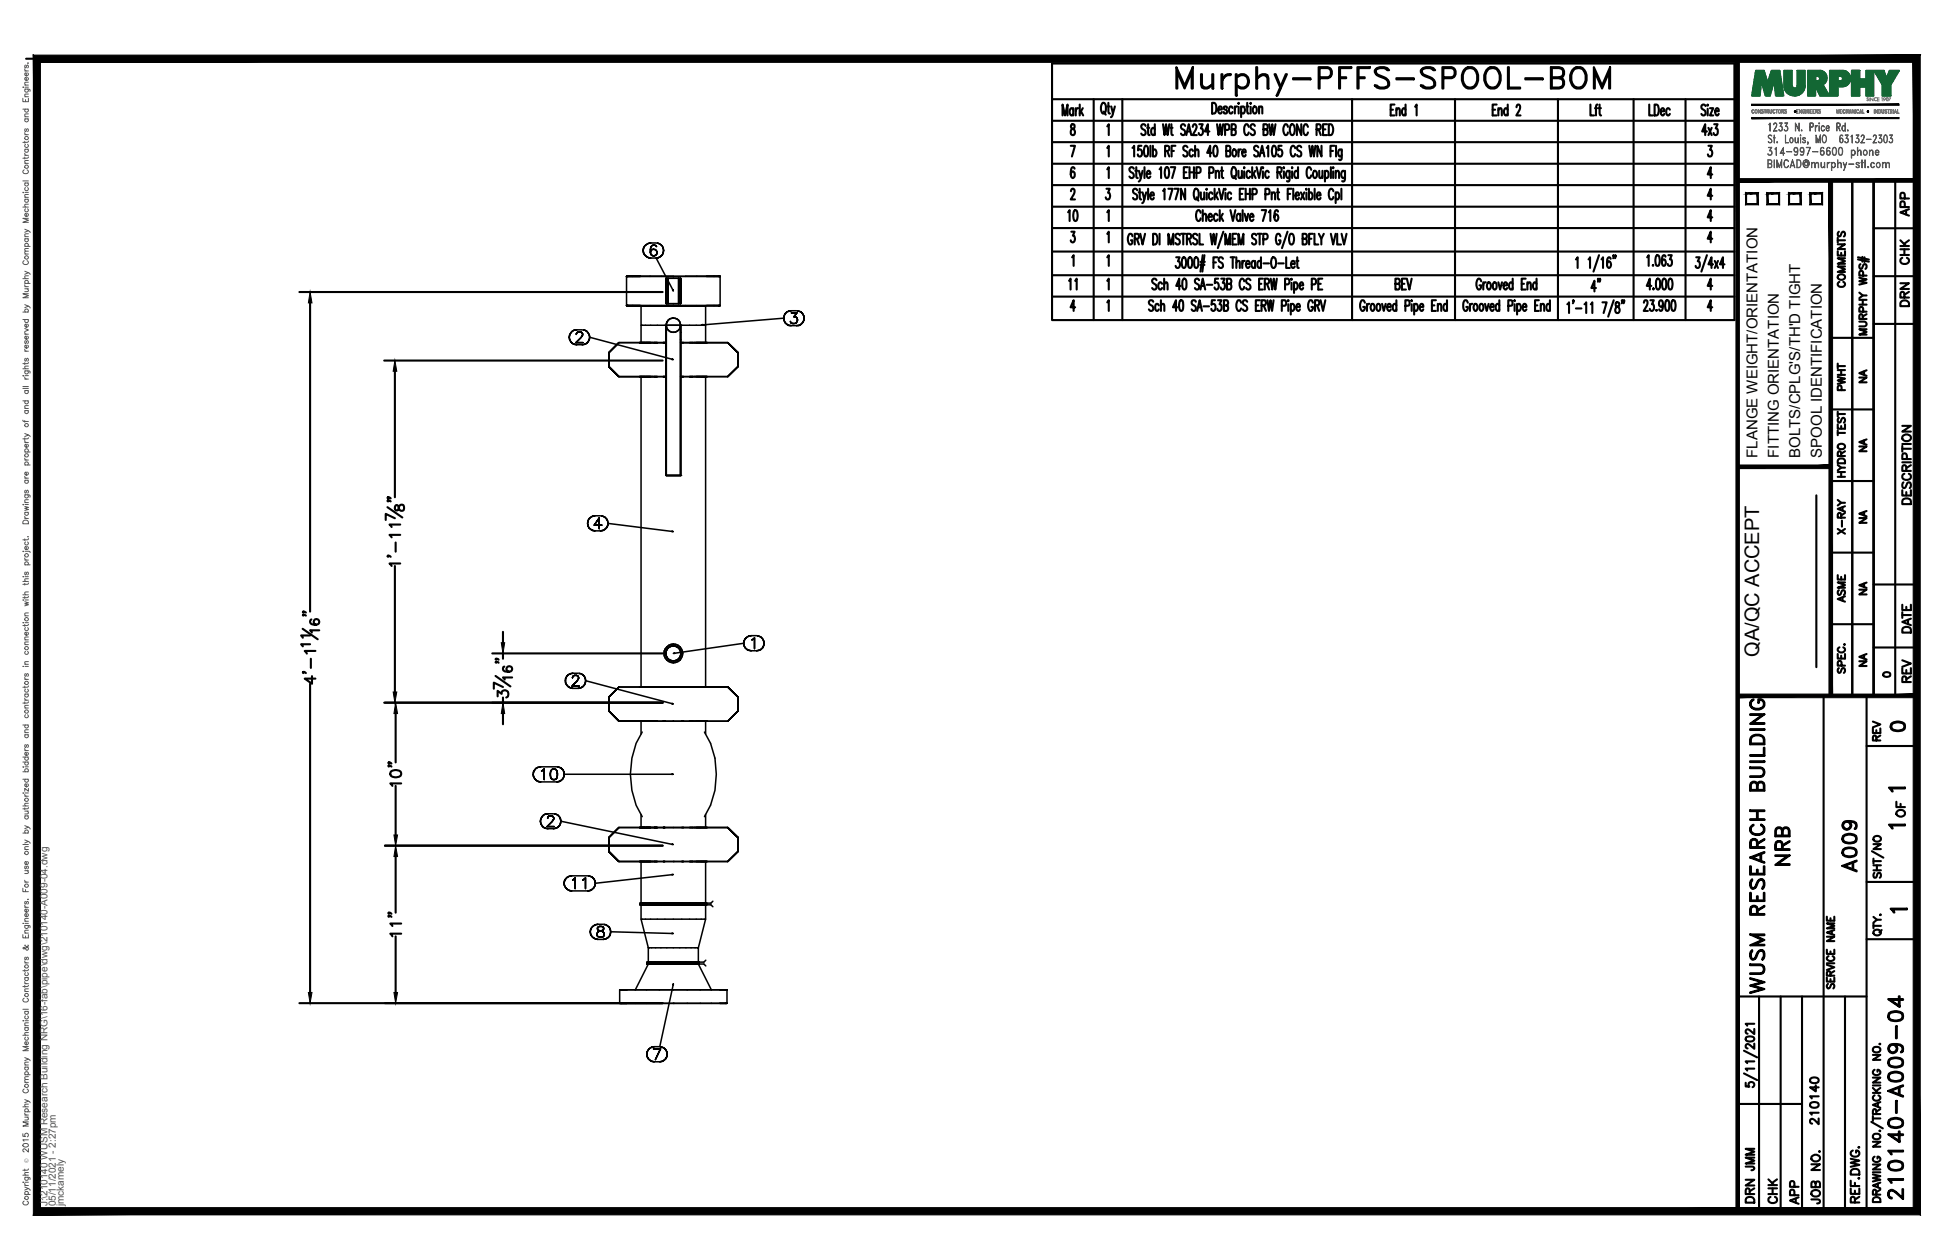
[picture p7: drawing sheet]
<svg xmlns="http://www.w3.org/2000/svg" width="432mm" height="279mm" viewBox="0 0 432 279" stroke-linecap="round" stroke-linejoin="round" font-family="sans-serif">
<defs><g id="words">
<text font-size="10.6" x="259.6" y="22.6">Murphy-PFFS-SPOOL-BOM</text>
<g font-size="6.6">
<text x="397.6" y="193" transform="rotate(-90 397.6 193)">NRB</text>
<text x="412.4" y="194.4" transform="rotate(-90 412.4 194.4)">A009</text>
<text x="391.9" y="221.5" transform="rotate(-90 391.9 221.5)">WUSM RESEARCH BUILDING</text>
<text x="422.6" y="267.1" transform="rotate(-90 422.6 267.1)">210140-A009-04</text>
</g>
<g font-size="5.3">
<text x="235.7" y="50.1">10</text>
<text x="308" y="65.3">BEV</text>
<text x="355.6" y="66" transform="rotate(-90 355.6 66)">4&quot;</text>
<text x="417.7" y="163.3">0</text>
<text x="389.8" y="260.7" transform="rotate(-90 389.8 260.7)">JMM</text>
<text x="389.8" y="267.8" transform="rotate(-90 389.8 267.8)">DRN</text>
<text x="399.7" y="268.1" transform="rotate(-90 399.7 268.1)">APP</text>
</g>
<g font-size="4.9">
<text x="424" y="49" transform="rotate(-90 424 49)">APP</text>
<text x="424" y="59.6" transform="rotate(-90 424 59.6)">CHK</text>
<text x="239.5" y="65.3" transform="rotate(-90 239.5 65.3)">11</text>
<text x="409.9" y="64.9" transform="rotate(-90 409.9 64.9)">COMMENTS</text>
<text x="424" y="69.1" transform="rotate(-90 424 69.1)">DRN</text>
<text x="409.9" y="87.8" transform="rotate(-90 409.9 87.8)">PWHT</text>
<text x="424.4" y="112.9" transform="rotate(-90 424.4 112.9)">DESCRIPTION</text>
<text x="409.9" y="119.6" transform="rotate(-90 409.9 119.6)">X-RAY</text>
<text x="409.9" y="134.8" transform="rotate(-90 409.9 134.8)">ASME</text>
<text x="424.4" y="141.5" transform="rotate(-90 424.4 141.5)">DATE</text>
<text x="424.4" y="152.4" transform="rotate(-90 424.4 152.4)">REV</text>
<text x="417.7" y="165.5" transform="rotate(-90 417.7 165.5)">REV</text>
<text x="423" y="182.4" transform="rotate(-90 423 182.4)">OF</text>
<text x="403.9" y="250.5" transform="rotate(-90 403.9 250.5)">210140</text>
<text x="394.8" y="268.1" transform="rotate(-90 394.8 268.1)">CHK</text>
<text x="404.3" y="268.1" transform="rotate(-90 404.3 268.1)">JOB NO.</text>
</g>
<g font-size="4.4">
<text x="414.5" y="86.1" transform="rotate(-90 414.5 86.1)">NA</text>
<text x="414.5" y="101.2" transform="rotate(-90 414.5 101.2)">NA</text>
<text x="414.5" y="117.1" transform="rotate(-90 414.5 117.1)">NA</text>
<text x="414.5" y="133" transform="rotate(-90 414.5 133)">NA</text>
<text x="389.9" y="145.7" transform="rotate(-90 389.9 145.7)">QA/QC ACCEPT</text>
<text x="414.5" y="148.9" transform="rotate(-90 414.5 148.9)">NA</text>
</g>
<text font-size="4" x="416.3" y="151.3">0</text>
<g font-size="3.5">
<text x="417.3" y="176.7">1</text>
<text x="417.3" y="184.9">1</text>
<text x="417.7" y="203.6">1</text>
</g>
<g font-size="3.3">
<text x="389.5" y="101.5" transform="rotate(-90 389.5 101.5)">FLANGE WEIGHT/ORIENTATION</text>
<text x="394.3" y="101.5" transform="rotate(-90 394.3 101.5)">FITTING ORIENTATION</text>
<text x="399.1" y="101.5" transform="rotate(-90 399.1 101.5)">BOLTS/CPLG'S/TH'D TIGHT</text>
<text x="403.8" y="101.5" transform="rotate(-90 403.8 101.5)">SPOOL IDENTIFICATION</text>
</g>
<g font-size="2.2" fill="#545454">
<text x="10.5" y="267.5" transform="rotate(-90 10.5 267.5)">J:\210140 WUSM Research Building NRG\16-fab\pipe\dwg\210140-A009-04.dwg</text>
<text x="12.4" y="267.5" transform="rotate(-90 12.4 267.5)">05/11/2021 - 2:27pm</text>
<text x="14.1" y="267.4" transform="rotate(-90 14.1 267.4)">jmckamely</text>
</g>
<text font-size="1.3" fill="#545454" x="6.3" y="257.9" transform="rotate(-90 6.3 257.9)">Ó</text>
</g></defs>
<!-- layer: HP-CWR-PIPE -->
<g fill="none" stroke="#000" stroke-width=".34">
<path d="M142.6 55.5v.6v-.6M142.6 55v.5v-.5M142.6 56.1l.3 .4-.3-.4M142.9 54.6l-.3 .4 .3-.4M142.9 56.5l.4 .4-.4-.4M143.3 54.2l-.4 .4 .4-.4M143.3 56.9l.4 .2-.4-.2M143.7 54l-.4 .2 .4-.2M143.7 57.1l.6 .1-.6-.1M144.2 55.4v.6v-.6M144.3 53.9l-.6 .1 .6-.1M144.3 54.8l-.1 .6 .1-.6"/>
<path d="M144.3 55.6v.8zM144.3 56.4l.2 .2-.2-.2M144.3 57.2h1.1M144.3 53.9h1.1M144.5 54.5l-.2 .3 .2-.3M144.5 55.4l-.2 .2 .2-.2M144.5 56.6l.4 .2-.4-.2M144.9 54.3l-.4 .2 .4-.2M144.9 55.3l-.4 .1 .4-.1M144.9 56.8h.1M144.9 55.3h.1M144.9 56.8l.4-.2-.4 .2"/>
<path d="M145.1 54.3h-.2h.2M145.3 55.4l-.4-.1 .4 .1M145.3 56.6l.2-.2-.2 .2M145.4 54.5l-.3-.2 .3 .2M145.4 57.2l.6-.1-.6 .1M145.4 57.2l3.7 7M145.5 55.6l-.2-.2 .2 .2M145.5 54.7l-.1-.2 .1 .2M145.5 56.4l.2-.3-.2 .3M145.5 55.6l.2 .5zM146 54l-.6-.1 .6 .1M146 57.1l.4-.2-.4 .2"/>
<path d="M146.4 54.2l-.4-.2 .4 .2M146.4 56.9l.4-.4-.4 .4M146.8 54.6l-.4-.4 .4 .4M146.8 56.5l.2-.4-.2 .4M147 55l-.2-.4 .2 .4M147 56.1l.1-.6-.1 .6M147.1 55.5l-.1-.5 .1 .5M126.2 74.8l.1 .5-.1-.5M126.3 74.3l-.1 .5 .1-.5M126.3 75.3l.2 .5-.2-.5M126.5 73.8l-.2 .5 .2-.5M126.5 75.8l.4 .3-.4-.3"/>
<path d="M126.9 73.4l-.4 .4 .4-.4M126.9 76.1l.4 .3-.4-.3M127.3 73.2l-.4 .2 .4-.2M127.3 76.4h.5h-.5M127.7 76h1.5h-1.5M127.7 74.2v-.2v.2M127.7 74l.2-.2-.2 .2M127.8 73.1l-.5 .1 .5-.1M127.8 76.4h1.3M127.8 73.1h1.3M127.9 73.8l.1-.1-.1 .1M128 73.7l.2-.1-.2 .1"/>
<path d="M128.2 73.6h.5h-.5M128.7 73.6l.2 .1-.2-.1M128.8 74.8l-1.1 1.2 1.1-1.2M128.9 73.7l.1 .1-.1-.1M129 74.5l-.2 .3 .2-.3M129 73.8l.1 .2-.1-.2M129.1 76.4h.5h-.5M129.1 74.3l-.1 .2 .1-.2M129.1 74v.3v-.3M129.6 73.2l-.5-.1 .5 .1M129.6 76.4l.4-.3-.4 .3M130 73.4l-.4-.2 .4 .2"/>
<path d="M130 76.1l.4-.3-.4 .3M130.4 73.8l-.4-.4 .4 .4M130.4 75.8l.2-.5-.2 .5M130.6 74.3l-.2-.5 .2 .5M130.6 75.3l.1-.5-.1 .5M130.7 74.8l-.1-.5 .1 .5M130.7 74.8l18.3 4.9M135 78.2l2.2-2.2-2.2 2.2v3.1v-3.1v3.1l2.2 2.2-2.2-2.2 2.2 2.2-2.2-2.2zM137.2 76l-2.2 2.2 2.2-2.2M137.2 76h7.6M138.9 67.8h19.4h-1.7M138.9 61.3h.3z"/>
<path d="M138.9 61.3v6.5h10.4M139.2 61.3h1.1zM140.3 61.3h1.6zM141.8 76h1.4zM142.1 67.8v4.3h5.6v.4M142.1 72.1v3.9M142.4 67.8h-.3h.3M143.1 67.8h-.7h.7M143.2 76h1.7zM144.1 61.3h-2.2h2.2M144.2 67.8h-1.1h1.1M144.9 76h2.1z"/>
<path d="M145.7 67.8h-1.5h1.5M146.6 61.3h-2.5h2.5M147 76h.7zM147.4 67.8h-1.7h1.7M147.7 61.7v5.6v-5.6h.4v5.6v-5.6h1.2h-1.2v5.6h2.3v-5.6h.5v5.6v-5.6v5.6h-.5v-5.6v5.6h-2.7zM147.7 65.7h.4v1.6h-.4zM147.7 65.7v-2.3h.4v2.3M147.7 63.4v-1.7h.4v1.7M147.7 72.1v3.2zM147.7 75.3v30.1v-30.1M147.7 72.1v-.4v.8M147.7 75.3v30.1h3.2v-30.1"/>
<path d="M147.7 72.1v3.2M147.7 72.5a1.62 1.62 0 0 0 1.6 1.2M147.9 71.3l-.2 .4 .2-.4M148.2 71l-.3 .3 .3-.3M148.4 70.7l-.2 .3 .2-.3M148.8 70.6l-.4 .1 .4-.1M149 79.6l.3 .1h-.3zM149.1 64.3l.2 .2zM149.3 61.3h-2.7h2.7M149.3 61.3h2.7zM149.3 67.8h-1.9h1.9M149.3 70.5l-.5 .1 .5-.1"/>
<path d="M149.3 70.5a1.59 1.59 0 0 1 1.6 1.6 1.59 1.59 0 0 1-1.6 1.6M149.3 61.7h1.1M150.4 61.7h.5v1.7h-.5zM150.4 63.4v2.3h.5v-2.3M150.4 65.7v1.6h.5v-1.6M150.9 73.7v-1.6h-3.2v3.2M150.9 72.1v3.2zM150.9 75.3v30.1v-30.1M150.9 72.1v3.2M151.1 67.8h-1.8h1.8M151.5 76h-.6h.6M151.5 76h-.4h.4"/>
<path d="M152 67.8h4.6M152.9 67.8h-1.8h1.8M153.6 76h-2.1h2.1M153.6 76h-.7h.7M154.3 67.8h-1.4h1.4M154.5 61.3h-2.5h2.5M155.3 76h-1.7h1.7M155.3 76h-1h1M155.4 67.8h-1.1h1.1M155.5 72h.3v.1zM156.2 67.8h-.8h.8M156.4 67.8h-.2h.2"/>
<path d="M156.4 67.8v4.3h-8.7M156.4 72.1v3.9M156.6 61.3h-2.1h2.1M156.6 67.8h2.7M156.6 67.8h1.7M156.7 76h-1.4h1.4M156.7 76h-1.3h1.3M158.3 61.3h-1.7h1.7M158.3 67.8h1h-1M159.3 61.3h-1h1M159.3 67.8h.3zM159.3 61.3h.3z"/>
<path d="M159.3 67.8h.3M159.6 61.3h-.3h.3v6.5h-1.3M161.3 76h-7.6h7.6M161.3 76l2.3 2.2-2.3-2.2 2.3 2.2v3.1l-2.3 2.2 2.3-2.2v-3.1v3.1v-3.1zM173.7 70.6l.1 .5-.1-.5M173.7 70.6l-17.9 1.4M173.8 70l-.1 .6 .1-.6M173.8 71.1l.2 .4-.2-.4M174 69.6l-.2 .4 .2-.4M174 71.5l.4 .4-.4-.4M174.4 69.2l-.4 .4 .4-.4M174.4 71.9l.5 .3-.5-.3"/>
<path d="M174.9 69l-.5 .2 .5-.2M174.9 72.2h.5h-.5M175.2 71.3l.2 .4zM175.4 68.9l-.5 .1 .5-.1M175.4 72.2h1.2M175.4 68.9h1.2M175.4 69.4h1.2h-1.2M175.4 71.7h.7zM176 70.3h.3h-.3M176.3 70.3l.3 .1-.3-.1M176.4 71.7h-.3h.3M176.6 70.4v.1v-.1"/>
<path d="M176.6 72.2h.5h-.5M176.6 69.4l-.6 .9 .6-.9M176.6 71.4l-.2 .3 .2-.3M176.6 70.5l.2 .4-.2-.4M176.8 70.9l-.2 .5zM177.1 69l-.5-.1 .5 .1M177.1 72.2l.5-.3-.5 .3M177.6 69.2l-.5-.2 .5 .2M177.6 71.9l.3-.4-.3 .4M177.9 69.6l-.3-.4 .3 .4M177.9 71.5l.3-.4-.3 .4M178.2 70l-.3-.4 .3 .4"/>
<path d="M178.2 71.1l.1-.5-.1 .5M178.3 70.6l-.1-.6 .1 .6M137.2 83.5h7.6h-7.6M141.8 83.5h5.9zM142.1 83.5v68.8M153.6 83.5h-2.7h10.4M154.3 83.5h1h-1M155.3 83.5h1.4M156.4 83.5v68.8M161.3 83.5l2.3-2.2-2.3 2.2M130.2 116.1l.1 .5-.1-.5M130.3 115.5l-.1 .6 .1-.6"/>
<path d="M130.3 116.6l.2 .4-.2-.4M130.5 115l-.2 .5 .2-.5M130.5 117l.4 .4-.4-.4M130.9 114.7l-.4 .3 .4-.3M130.9 117.4l.5 .2-.5-.2M131.4 114.5l-.5 .2 .5-.2M131.4 117.6l.5 .1-.5-.1M131.7 116.4h1.7h-1.7M131.9 114.4l-.5 .1 .5-.1M131.9 117.7h1.2M131.9 114.4h1.2M132.8 114.8l-1.1 1.6 1.1-1.6"/>
<path d="M132.8 114.8v2.4v-2.4M133.1 117.7l.5-.1-.5 .1M133.6 114.5l-.5-.1 .5 .1M133.6 117.6l.5-.2-.5 .2M134.1 114.7l-.5-.2 .5 .2M134.1 117.4l.3-.4-.3 .4M134.4 115l-.3-.3 .3 .3M134.4 117l.3-.4-.3 .4M134.7 115.5l-.3-.5 .3 .5M134.7 116.6l.1-.5-.1 .5M134.8 116.1l-.1-.6 .1 .6M134.8 116.1l14.2 1.7"/>
<path d="M147.7 105.4h3.2h-3.2M149 117.8l.3 .1zM125.3 150.9l.1 .6-.1-.6M125.4 150.4l-.1 .5 .1-.5M125.4 151.5l.2 .4-.2-.4M125.6 150l-.2 .4 .2-.4M125.6 151.9l.4 .4-.4-.4M126 149.6l-.4 .4 .4-.4M126 152.3l.5 .3-.5-.3M126.5 149.4l-.5 .2 .5-.2M126.5 152.6h.5h-.5M126.8 152.1h1.6h-1.6"/>
<path d="M126.9 150.3h.1M126.9 150.2l.1-.2-.1 .2M127 149.3l-.5 .1 .5-.1M127 152.6h1.2M127 149.3h1.2M127 150l.1-.1-.1 .1M127.1 149.9l.3-.1-.3 .1M127.4 149.8h.4h-.4M127.8 149.8l.2 .1-.2-.1M127.9 151l-1.1 1.1 1.1-1.1M128 149.9l.1 .1-.1-.1M128.1 150.7l-.2 .3 .2-.3"/>
<path d="M128.1 150l.2 .2-.2-.2M128.2 152.6h.5h-.5M128.3 150.4l-.2 .3 .2-.3M128.3 150.2v.2v-.2M128.7 149.4l-.5-.1 .5 .1M128.7 152.6l.4-.3-.4 .3M129.1 149.6l-.4-.2 .4 .2M129.1 152.3l.4-.4-.4 .4M129.5 150l-.4-.4 .4 .4M129.5 151.9l.2-.4-.2 .4M129.7 150.4l-.2-.4 .2 .4M129.7 151.5l.1-.6-.1 .6"/>
<path d="M129.8 150.9l-.1-.5 .1 .5M129.8 150.9l19.2 5.1M135 154.5l2.2-2.2-2.2 2.2v3.2v-3.2v3.2l2.2 2.2-2.2-2.2 2.2 2.2-2.2-2.2zM137.2 152.3l-2.2 2.2 2.2-2.2M137.2 159.9h7.6h-7.6M137.2 152.3h7.6M141.8 159.9h9.7zM141.8 152.3h1.4zM142.1 159.9v2.9M143.2 152.3h1.7zM144.9 152.3h2.1zM147 152.3h2.3z"/>
<path d="M147.3 144.3v1.1M147.3 145.4a2.06 2.06 0 0 0 2 1.6 2.06 2.06 0 0 0 1.9-1.6M147.6 145.3v-.8v.8l.2 .4M147.6 145.3l.2 .4M147.8 144l-.2 .5 .2-.5M147.8 145.7l.6 .6M147.8 144l-.2 .5v.8M148.1 143.7l-.3 .3 .3-.3M148.1 143.7l-.3 .3M148.4 143.5l-.3 .2 .3-.2M148.4 143.5l-.3 .2M148.4 146.3l.4 .2"/>
<path d="M148.8 143.3l-.4 .2 .4-.2M148.8 146.5h.9M148.8 143.3l-.4 .2M149 156l.3 .1h-.3zM149.3 159.9h.1M149.3 143.2l-.5 .1 .5-.1M149.3 144.9l.2-.1zM149.3 143.2l-.5 .1M149.3 143.2a1.6 1.6 0 0 1 1.6 1.3M150.9 144.5v.8zM150.9 144.5a1.65 1.65 0 0 1-1.2 2M151 143.9l.3 1-.1 .5"/>
<path d="M151 143.9a2.04 2.04 0 0 0-2-1.1 2.04 2.04 0 0 0-1.7 1.5M151.5 152.3h-2.2h2.2M151.5 152.3h-.4h.4M151.5 159.9h2.1M151.5 159.9h9.8M153.6 152.3h-2.1h2.1M153.6 152.3h-.7h.7M154.3 159.9h1h-1M155.3 152.3h-1.7h1.7M155.3 152.3h-1h1M155.3 159.9h1.4M156.4 159.9v2.9"/>
<path d="M156.7 152.3h-1.4h1.4M156.7 152.3h-1.3h1.3M161.3 152.3h-7.6h7.6M161.3 159.9l2.3-2.2-2.3 2.2M161.3 152.3l2.3 2.2-2.3-2.2 2.3 2.2v3.2l-2.3 2.2 2.3-2.2v-3.2v3.2v-3.2zM164.8 142.6l.1 .6-.1-.6M164.8 142.6l-15.3 2.3M164.9 142.1l-.1 .5 .1-.5M164.9 143.2l.3 .4-.3-.4M165.2 141.7l-.3 .4 .3-.4M165.2 143.6l.4 .4-.4-.4M165.6 141.3l-.4 .4 .4-.4"/>
<path d="M165.6 144l.4 .2-.4-.2M166 141l-.4 .3 .4-.3M166 144.2l.5 .1-.5-.1M166.5 141h-.5h.5M166.5 144.3h1.2M166.5 141h1.2M166.7 141.9l.2-.1-.2 .1M166.9 141.8l.3-.3-.3 .3M167.2 141.5v2.3v-2.3M167.7 144.3l.5-.1-.5 .1M168.2 141h-.5h.5M168.2 144.2l.5-.2-.5 .2"/>
<path d="M168.7 141.3l-.5-.3 .5 .3M168.7 144l.4-.4-.4 .4M169.1 141.7l-.4-.4 .4 .4M169.1 143.6l.2-.4-.2 .4M169.3 142.1l-.2-.4 .2 .4M169.3 143.2l.1-.6-.1 .6M169.4 142.6l-.1-.5 .1 .5M118.2 171.7l.1 .5-.1-.5M118.3 171.2l-.1 .5 .1-.5M118.3 172.2l.2 .5-.2-.5M118.5 170.7l-.2 .5 .2-.5M118.5 172.7l.4 .3-.4-.3"/>
<path d="M118.9 170.3l-.4 .4 .4-.4M118.9 173l.4 .3-.4-.3M119.3 170.1l-.4 .2 .4-.2M119.3 173.3l.6 .1-.6-.1M119.9 170l-.6 .1 .6-.1M119.9 173.4h3.5M119.9 170h3.5M120 171l.3-.2-.3 .2M120.3 170.8l.3-.3-.3 .3M120.6 170.5v2.4v-2.4M122 171.5v.4v-.4M122 171.9l.1 .6-.1-.6"/>
<path d="M122.1 171l-.1 .5 .1-.5M122.1 172.5l.2 .3-.2-.3M122.3 170.6l-.2 .4 .2-.4M122.3 172.8l.4 .1-.4-.1M122.7 170.5l-.4 .1 .4-.1M122.7 172.9h.2h-.2M122.9 170.5h-.2h.2M122.9 172.9l.3-.1-.3 .1M123.2 170.6l-.3-.1 .3 .1M123.2 172.8l.3-.3-.3 .3M123.4 173.4l.5-.1-.5 .1M123.5 171l-.3-.4 .3 .4"/>
<path d="M123.5 172.5l.1-.6-.1 .6M123.5 171l.1 .9zM123.9 170.1l-.5-.1 .5 .1M123.9 173.3l.5-.3-.5 .3M124.4 170.3l-.5-.2 .5 .2M124.4 173l.4-.3-.4 .3M124.8 170.7l-.4-.4 .4 .4M124.8 172.7l.2-.5-.2 .5M125 171.2l-.2-.5 .2 .5M125 172.2l.1-.5-.1 .5M125.1 171.7l-.1-.5 .1 .5M125.1 171.7h23.9"/>
<path d="M142.4 162.3a18.1 18.1 0 0 0 0 18.8M149 171.6l.3 .1zM156.2 162.3a18.1 18.1 0 0 1 0 18.8M119.8 182.1l.1 .5-.1-.5M119.9 181.6l-.1 .5 .1-.5M119.9 182.6l.2 .5-.2-.5M120.1 181.1l-.2 .5 .2-.5M120.1 183.1l.4 .4-.4-.4M120.5 180.7l-.4 .4 .4-.4M120.5 183.5l.4 .2-.4-.2M120.9 180.5l-.4 .2 .4-.2M120.9 183.7l.6 .1-.6-.1"/>
<path d="M121.3 183.3h1.5h-1.5M121.4 181.5h.1M121.4 181.4l.1-.3-.1 .3M121.5 180.5h-.6h.6M121.5 181.1l.1-.1-.1 .1M121.5 183.8h1.2M121.5 180.5h1.2M121.6 181l.2-.1-.2 .1M121.8 180.9h.5h-.5M122.3 180.9l.2 .1-.2-.1M122.4 182.1l-1.1 1.2 1.1-1.2M122.5 181l.1 .1-.1-.1"/>
<path d="M122.6 181.8l-.2 .3 .2-.3M122.6 181.1l.2 .3-.2-.3M122.7 183.8l.5-.1-.5 .1M122.8 181.6l-.2 .2 .2-.2M122.8 181.4v.2v-.2M123.2 180.5h-.5h.5M123.2 183.7l.4-.2-.4 .2M123.6 180.7l-.4-.2 .4 .2M123.6 183.5l.4-.4-.4 .4M124 181.1l-.4-.4 .4 .4M124 183.1l.2-.5-.2 .5M124.2 181.6l-.2-.5 .2 .5"/>
<path d="M124.2 182.6l.1-.5-.1 .5M124.3 182.1l-.1-.5 .1 .5M124.3 182.1l24.7 5.1M125 195.9l.1 .5-.1-.5M125.1 195.4l-.1 .5 .1-.5M125.1 196.4l.3 .4-.3-.4M125.4 194.9l-.3 .5 .3-.5M125.4 196.8l.4 .4-.4-.4M125.8 194.5l-.4 .4 .4-.4M125.8 197.2l.4 .3-.4-.3M126.2 194.3l-.4 .2 .4-.2M126.2 197.5l.5 .1-.5-.1"/>
<path d="M126.7 194.2l-.5 .1 .5-.1M126.7 197.6h3.6M126.7 194.2h3.6M126.9 195.1l.3-.1-.3 .1M127.2 195l.3-.3-.3 .3M127.5 194.7v2.3v-2.3M129.2 195.1l.2-.1-.2 .1M129.4 195l.4-.3-.4 .3M129.8 194.7v2.3v-2.3M130.3 197.6l.5-.1-.5 .1M130.8 194.3l-.5-.1 .5 .1M130.8 197.5l.5-.3-.5 .3"/>
<path d="M131.3 194.5l-.5-.2 .5 .2M131.3 197.2l.3-.4-.3 .4M131.6 194.9l-.3-.4 .3 .4M131.6 196.8l.3-.4-.3 .4M131.9 195.4l-.3-.5 .3 .5M131.9 196.4l.1-.5-.1 .5M132 195.9l-.1-.5 .1 .5M135 185.7l2.2-2.2-2.2 2.2v3.1v-3.1v3.1l2.2 2.2-2.2-2.2 2.2 2.2-2.2-2.2zM137.2 183.5l-2.2 2.2 2.2-2.2M137.2 191h7.6h-7.6M137.2 183.5h7.6M141.8 191h9.7z"/>
<path d="M141.8 183.5h1.4zM142.1 191v9.3h14.3v-9.3M142.1 180.6v2.9M143.2 183.5h1.7zM144.9 183.5h2.1zM147 183.5h2.3zM149 193.9h.3zM149 194l-17 1.9M149 187.2l.3 .1zM151.5 183.5h-2.2h2.2M151.5 183.5h-.4h.4M151.5 191h2.1"/>
<path d="M151.5 191h9.8M153.6 183.5h-2.1h2.1M153.6 183.5h-.7h.7M154.3 191h1h-1M155.3 183.5h-1.7h1.7M155.3 183.5h-1h1M155.3 191h1.4M156.4 180.6v2.9M156.7 183.5h-1.4h1.4M156.7 183.5h-1.3h1.3M158 199.8l-.4 .5h-8.3h1.9M161.3 183.5h-7.6h7.6"/>
<path d="M161.3 191l2.3-2.2-2.3 2.2M161.3 183.5l2.3 2.2-2.3-2.2 2.3 2.2v3.1l-2.3 2.2 2.3-2.2v-3.1v3.1v-3.1zM130.8 206.6l.1 .6-.1-.6M130.9 206.1l-.1 .5 .1-.5M130.9 207.2l.3 .4-.3-.4M131.2 205.6l-.3 .5 .3-.5M131.2 207.6l.4 .4-.4-.4M131.6 205.3l-.4 .3 .4-.3M131.6 208l.4 .2-.4-.2M132 205l-.4 .3 .4-.3M132 208.2l.5 .1-.5-.1M132.3 207.4v-.4v.4"/>
<path d="M132.3 207l.1-.2-.1 .2M132.4 207.6l-.1-.2 .1 .2M132.4 205.8v.2v-.2M132.4 206l.2 .2-.2-.2M132.4 206.8l.3-.2-.3 .2M132.5 205h-.5h.5M132.5 208.3h1.2M132.5 205h1.2M132.6 205.6l-.2 .2 .2-.2M132.6 207.7l-.2-.1 .2 .1M132.6 206.2l.2 .2-.2-.2M132.7 206.6l.3-.2-.3 .2"/>
<path d="M132.8 206.4h.5h-.5M132.9 205.4l-.3 .2 .3-.2M132.9 207.8l-.3-.1 .3 .1M133 206.4h.5h-.5M133.3 206.4l.3 .2-.3-.2M133.3 207.8h-.4h.4M133.3 205.4h-.4h.4M133.5 206.4l.2-.2-.2 .2M133.6 206.6l.2 .2-.2-.2M133.7 207.7l-.4 .1 .4-.1M133.7 205.6l-.4-.2 .4 .2M133.7 206.2l.1-.2-.1 .2"/>
<path d="M133.7 208.3l.5-.1-.5 .1M133.8 207.6l-.1 .1 .1-.1M133.8 205.8l-.1-.2 .1 .2M133.8 206.8l.1 .2-.1-.2M133.8 206v-.2v.2M133.9 207.4l-.1 .2 .1-.2M133.9 207v.4v-.4M134.2 205h-.5h.5M134.2 208.2l.5-.2-.5 .2M134.7 205.3l-.5-.3 .5 .3M134.7 208l.4-.4-.4 .4M135.1 205.6l-.4-.3 .4 .3"/>
<path d="M135.1 207.6l.2-.4-.2 .4M135.3 206.1l-.2-.5 .2 .5M135.3 207.2l.1-.6-.1 .6M135.4 206.6l-.1-.5 .1 .5M135.4 206.6l13.6 .4M137.4 219.5h23.7h-.3h.3v3h-23.7M137.7 219.5h1.3h-1.3M139 219.5h-1.6h.3h-.3v3h1.6M141.9 200.3h.2zM141.9 200.3h9.3M142.1 200.6h15.5l.4 .5M142.2 200.3h-.3v.3h.3h-.3"/>
<path d="M142.2 200.6h.7zM142.4 200.3h-.2h.2M142.4 200.6h-.3v3.2M142.9 200.6h1.2zM143.1 200.3h-.2h.2M143.5 213.3h.2zM143.7 213.3h-.2v.5h.2h-.2M143.7 213.8h.6zM143.7 213.8h5.6h-5.6l-2.9 5.7M143.7 213.8h12.3l.4 .4M143.9 210.2h10.7M144.1 200.6h1.5z"/>
<path d="M144.2 200.3h-.1h.1M144.3 213.8h.9zM144.4 213.3h-.1h.1M144.4 213.3h-.7v-3.1h.2h-.2l-1.6-6.4h14.3l-1.6 6.4v3.1h-.2M144.4 213.3h2.1M145.2 213.8h1.2zM145.3 213.3h-.1h.1M145.6 200.6h1.7zM145.7 200.3h-.1h.1M146.4 213.8h1.4zM146.5 213.3h-.1h.1M147.3 200.6h2z"/>
<path d="M147.3 200.3h2h-1.9M147.4 200.3h.1M147.8 213.8h1.5zM147.8 213.3h1.5h-1.5M147.8 213.3h.1M149 207h.3zM149.2 218.4l-3 13.7h-1.2M149.3 200.6h1.8M149.3 213.8h2.7zM149.3 213.3h1.4M149.3 218.1v.3zM150.7 213.3h-1.4h1.4"/>
<path d="M150.7 213.8h.1M150.7 213.8h1.4h-1.4M150.7 213.3h4.1M151.2 200.6h.1M151.2 200.6h1.7h-1.7M151.2 200.3h5.2M152 213.8h1.2h-1.2M152.1 213.8h.1M152.1 213.8h1.2h-1.2M152.9 200.6h.1M152.9 200.6h1.6h-1.6M153.2 213.8h.9h-.9"/>
<path d="M153.3 213.8h-.1h.1M153.3 213.8h.9h-.9M154.1 213.8h.5h-.5M154.2 213.8h-.1h.1M154.2 213.8h.6h-.6M154.5 200.6h-.2h.2M154.5 200.6h1.1h-1.1M154.6 210.2h.2h-.2M154.8 213.8h-.2h.2l2.9 5.7M154.8 213.8h-.2h.2M154.8 213.3h.2zM154.8 213.8h.2z"/>
<path d="M155 213.3h-.2h.2M155 213.3h-.2h.2v.5h-.2h.2M155.4 200.6h1v3.2M155.6 200.6h-.2h.2M155.6 200.6h.8h-.8M156.4 200.6h-.2h.2M156.4 212.9l-.4 .4h-12.5M156.6 200.3h-.2h.2v.3h-.2h.2M143.4 233.8l.1 .5-.1-.5M143.5 233.2l-.1 .6 .1-.6M143.5 234.3l.2 .5-.2-.5M143.7 232.8l-.2 .4 .2-.4"/>
<path d="M143.7 234.8l.3 .3-.3-.3M144 232.4l-.3 .4 .3-.4M144 235.1l.5 .3-.5-.3M144.5 232.2l-.5 .2 .5-.2M144.5 235.4h.5h-.5M144.9 232.6h1.5h-1.5M145 232.1l-.5 .1 .5-.1M145 235.4h1.2M146.2 235.4h.6h-.6M146.4 232.6l-1.1 2.4 1.1-2.4M146.8 232.2l-.6-.1 .6 .1M146.8 235.4l.4-.3-.4 .3"/>
<path d="M147.2 232.4l-.4-.2 .4 .2M147.2 235.1l.4-.3-.4 .3M147.6 232.8l-.4-.4 .4 .4M147.6 234.8l.2-.5-.2 .5M147.8 233.2l-.2-.4 .2 .4M147.8 234.3l.1-.5-.1 .5M147.9 233.8l-.1-.6 .1 .6"/>
</g>
<g fill="#000">
<circle cx="150.9" cy="72.1" r=".17"/>
<circle cx="150.9" cy="105.4" r=".17"/>
<circle cx="149.3" cy="191" r=".17"/>
<circle cx="149.3" cy="222.5" r=".17"/>
</g>
<!-- layer: PS-BDR -->
<g fill="#000" stroke="#000" stroke-width=".22">
<path d="M388.3 26.1v.2l32.6-.2zM388.3 26.3l32.6-.2v.2z"/>
<path d="M388.3 23.1v.3l32.6-.3zM388.3 23.4l32.6-.3v.3z"/>
<path d="M7.4 12.2v257.2l1.6-1.6zM7.4 12.2l1.6 1.6v254zM7.4 12.2l1.6 1.6 416.6-1.6zM9 13.8l416.6-1.6-1.5 1.6zM425.6 12.2l-1.5 1.6 1.5 255.6zM424.1 13.8l1.5 255.6-1.5-1.6zM7.4 269.4h418.2l-1.5-1.6zM9 267.8h415.1l-416.7 1.6z"/>
</g>
<!-- layer: PS-BDR-T -->
<g fill="none" stroke="#000" stroke-width=".47">
<path d="M415.3 40v114.3h-4.7v-114.2v114.2h-4.8v-114.2M387 42.9h2.6v2.4h-2.6zM391.8 42.9h2.6v2.4h-2.6zM396.6 42.9h2.5v2.4h-2.5zM401.3 42.9h2.6v2.4h-2.6zM411.8 57.5l2.5 .5M411.8 57.1l2.5 .5M412.4 58.6a.59 .59 0 0 0-.3 .5 .59 .59 0 0 0 .4 .5l.3-.1 .3-.8 .4-.1a.64 .64 0 0 1 0 1M412.8 57v1M413.3 57.1v1M405.8 74.9h9.5M412.1 71.3l1.4 .1a.52 .52 0 0 1 .2 .6 .52 .52 0 0 1-.4 .4h-1.2"/>
<path d="M412.1 61.6l1.7 .4-1.7 .3 1.7 .4-1.7 .4M412.1 67.5h1.7M412.1 66.5h1.7M412.1 64.9l.8 .6M412.9 70.7l-.1-.9-.4-.1-.3 .3v.7h1.7M412.9 66.5v1M413 69.1l-.1-.9-.5-.1-.3 .3v.7h1.7M413 61.1l-.1-.9-.5-.1-.3 .3v.7h1.7M413.8 73h-1.7l1.7 .6-1.7 .6h1.7M413.8 65.5h-.9l-.8 .6M413.8 69.7l-.9 .5M405.8 90.8h9.5"/>
<path d="M407.4 94.1v1h1.6v-1M407.4 96h1.6M407.4 91.3v1.1M407.4 95.4v1.1M407.4 91.8h1.6M407.4 98.7a.79 .79 0 0 1 1-.3 .79 .79 0 0 1 .5 .9 .78 .78 0 0 1-1 .3 .78 .78 0 0 1-.5-.9zM407.6 92.7a.59 .59 0 0 0-.3 .5 .59 .59 0 0 0 .4 .5l.3-.1 .3-.8 .4-.1a.65 .65 0 0 1 0 1M408.1 94.5v.6M402.6 109.8v38.1M405.8 106.7h9.5M407.4 105.7h1.6M407.4 104.7h1.6"/>
<path d="M407.4 103.1l.7 .6M407.4 102a.9 .9 0 0 1 1.6 .2v.5h-1.6zM408.1 101.1l-.1-.9-.3-.1-.3 .3v.7h1.6M408.1 104.7v1M409 103.7h-.9l-.7 .6M409 100.1l-.9 .5M405.8 122.5h9.5M405.8 138.4h9.5M407.4 145v1h1.6v-1M407.6 148.2a.59 .59 0 0 0-.3 .5 .59 .59 0 0 0 .4 .5l.3-.2 .3-.7 .4-.1a.65 .65 0 0 1 0 1M407.7 143.5a.59 .59 0 0 0-.3 .7 .59 .59 0 0 0 .6 .5h.4a.59 .59 0 0 0 .6-.5 .59 .59 0 0 0-.4-.7M408.1 145.4v.6"/>
<path d="M408.2 147.6l-.1-.9-.4-.2-.3 .4v.7h1.6M408.8 142.9h.2z"/>
</g>
<!-- layer: PS-DIM -->
<path d="M5.8 13h419" fill="none" stroke="#000" stroke-width=".47"/>
<!-- layer: 0 -->
<g fill="none" stroke="#000" stroke-width=".47">
<path d="M415.3 40v114.3M420.1 40v114.3M415.3 50.6h9.5M415.3 61.2h9.5M415.3 71.8h9.5M415.3 129.6h9.5M415.3 143.6h9.5M386.6 238l2.9 1.5M386.6 233l2.9 1.5M387 230l.8-.2a.85 .85 0 0 1 1.1 .6 1.14 1.14 0 0 1-1.9 0zM388.9 237h-1.9l.3 .4M388.9 235.4h-1.9l.3 .3"/>
<path d="M388.9 231.4v1.2l-1-.8-.6-.3-.3 .2v.5l.4 .3M388.9 228.2v1.1l-1-.8-.6-.3-.3 .2v.5l.4 .3M388.9 227h-1.9l.3 .4M387 240.1v.8l.8 .1a.62 .62 0 0 1 0-.9 .62 .62 0 0 1 .9 .1 .62 .62 0 0 1-.2 .9"/>
</g>
<g fill="#000" stroke="#000" stroke-width=".22">
<path d="M384.8 13l.8 255.6v-255.6zM384.8 13l.8 255.6h-.8z"/>
<path d="M385.2 39.6v.8l39.6-.8zM385.2 40.4l39.6-.8v.8z"/>
<path d="M424.5 40l.8 114.3v-114.3zM424.5 40l.8 114.3h-.8z"/>
<path d="M385.2 153.9v.8l39.6-.8zM385.2 154.7l39.6-.8v.8z"/>
</g>
<!-- layer: PS-LOGO -->
<g fill="none" stroke="#545454" stroke-width=".22">
<path d="M5.1 19.3h.1zM5.5 19.8h.9l.2 .1v.4M5.5 15.3v.3l.3 .1M5.5 18.9h.8M5.5 15.7h.8M5.5 19.3h.8M5.7 19.8a.38 .38 0 0 0-.1 .5 .38 .38 0 0 0 .6 0 .38 .38 0 0 0-.1-.5M5.7 14.4l-.2 .3v.3h.3l.1-.4 .2-.2 .2 .3-.2 .4M6.1 17.2a.38 .38 0 0 1 .1 .5 .38 .38 0 0 1-.6 0 .38 .38 0 0 1 .1-.5h.1v.7M6.1 16.2a.38 .38 0 0 1 .1 .5 .38 .38 0 0 1-.6 0 .38 .38 0 0 1 .1-.5h.1v.6M6.2 13.9v.1zM6.3 18.2l-.8 .1v.3l.2 .3"/>
<path d="M5.1 21.8v.7h1.2v-.7M5.1 24.2h1.2M5.4 37.7a.43 .43 0 0 0-.3 .5 .43 .43 0 0 0 .4 .3h.3a.43 .43 0 0 0 .5-.3 .43 .43 0 0 0-.3-.5M5.5 34v.3l.3 .1M5.5 29.4v.3l.3 .2M5.5 31.3v.4M5.5 34.8v.4M5.5 36.2h.8M5.5 34.4h.8M5.5 33.1h.8M5.5 29.9h.8M5.5 26.4h.8"/>
<path d="M5.5 25.9h.8M5.5 21.4h.8M5.7 33.1a.38 .38 0 0 0-.1 .5 .38 .38 0 0 0 .6 0 .38 .38 0 0 0-.1-.5M5.7 32a.4 .4 0 0 0-.1 .6 .4 .4 0 0 0 .6 0 .4 .4 0 0 0-.1-.6M5.7 28.6l-.2 .2v.3h.3l.1-.4 .2-.1 .2 .2-.2 .4M5.7 26.4a.38 .38 0 0 0-.1 .5 .38 .38 0 0 0 .6 0 .38 .38 0 0 0-.1-.5M5.7 24.2a.38 .38 0 0 0-.1 .6 .38 .38 0 0 0 .6 0 .38 .38 0 0 0-.1-.6M5.7 22.1v.4M6.3 35.6h-.8v.3l.2 .3M6.3 34.8l-.3 .3h-.9M6.3 31.3l-.3 .3h-.9M6.3 25.3h-.8v.3l.2 .3"/>
<path d="M6.3 20.9h-.8v.3l.2 .2M391.9 34.2l.2 .2M392 36.3l.6-.1v-.6l-.6-.1v1.6l.6-.1v-.6h-.6M392.1 30a.44 .44 0 0 1 .7 .2 .38 .38 0 0 0-.6-.2 .38 .38 0 0 0-.1 .5l.4 .3a.46 .46 0 0 1 .2 .7 .46 .46 0 0 1-.7-.1 .41 .41 0 0 0 .6 .1 .41 .41 0 0 0 0-.6l-.6-.4zM392.3 33.3a.53 .53 0 0 1 .5 .8 .53 .53 0 0 1-.9 0 .47 .47 0 0 0 .7 .2l.2-.3M392.4 27.2l-.1 1.9v-1.7l-.2 .2zM392.4 36.3l.3 .1v.6l-.8 .2v-1.8l.8 .2v.6l-.3 .2M392.5 33.4a.51 .51 0 0 1 .3 .5 .51 .51 0 0 1-.3 .5M392.7 32.8l-.7-.1h.8l-.5 .7M392.7 32.7l-.5 .7 .4 .1 .2 .3M393.1 30.5l.4 .1zM393.1 29l.8 .1h-.8l.7-1.3-.2-.5h-.2l-.3 .4 .1-.3a.39 .39 0 0 1 .6 0 .39 .39 0 0 1 0 .5l-.7 1.2"/>
<path d="M393.3 35.4v1.8zM393.3 29.9v1.8zM393.4 33l.4-.3v1.7l-.1-1.6zM393.9 35.4l.5 1.5 .6-1.5v1.8l-.1-1.4-.5 1.4-.5-1.4v1.4zM393.9 31.4l.1 .3zM393.9 31.5l.1 .1zM394.4 28.8l.1 .2M394.7 27.9a.55 .55 0 0 1 .4 .7 .55 .55 0 0 1-.7 .4l-.1-.3 .4 .3 .3-.4M394.7 33.9l.9 .1h-1l.7-1.3v1.7v-1.5l-.6 1.1M394.8 28l.2 .5-.2 .5M395 27.3l-.6-.1h.6l-.3 .8M395 27.2l-.4 .8 .4 .1v.3"/>
<path d="M395.5 28.8l.2 .2M395.7 35.5a.47 .47 0 0 1 .7 .3l-.3-.3h-.3a1.08 1.08 0 0 0 0 1.6h.3l.3-.3a.44 .44 0 0 1-.4 .4 .44 .44 0 0 1-.5-.4l-.1-.7zM395.8 29.9v1.7l.7 .1h-.7zM395.8 27.9a.55 .55 0 0 1 .5 .7 .55 .55 0 0 1-.7 .4l-.1-.3 .4 .3 .4-.4M396 28l.3 .5-.3 .5M396 33.6l1.2 .1zM396.2 27.3l-.6-.1h.7l-.5 .8M396.2 27.2l-.4 .8 .3 .1 .2 .3M396.9 30.6a.57 .57 0 0 1 .7 .4 .57 .57 0 0 1-.4 .7l-.3-.1-.2-.4zM396.9 36.8h.8M397 30.6a.52 .52 0 0 1 .4 .5 .52 .52 0 0 1-.4 .5l-.2-.4zM397 36.7h.7"/>
<path d="M397.3 35.4l.6 1.8-.6-1.5-.5 1.5zM397.7 33.3l.3 .4 .3-.1 .2-.3M397.7 33.1l.3-.3h.3l.2 .3M397.8 34.3h.5M397.9 30.5l.1 1 .3 .1 .3-.2-.3 .3-.3-.1-.1-.2zM398 27.2l.8 1.6v-1.6v1.9l-.8-1.6v1.6zM398 32.8l-.3 .4 .3 .5M398.2 32.8a1.22 1.22 0 0 1 .1 1.6M398.3 35.4h.5a1.05 1.05 0 0 1 0 1.8h-.5zM398.3 35.5a.84 .84 0 0 1 .9 .5 .84 .84 0 0 1-.2 .9l-.7 .2zM398.5 33.5l-.2 .2a.49 .49 0 0 1-.6-.2 .49 .49 0 0 1 .1-.6 .49 .49 0 0 1 .7 0v.4a.81 .81 0 0 1-.5 1.1l-.3-.2 .1 .2M398.5 33.3l-.3 .4"/>
<path d="M398.6 30.5v1.2zM399 30l.1-.1v.3zM399.1 33.3l.3 .4 .3-.1 .1-.3M399.1 33.1l.3-.3h.3l.1 .3M399.1 30h.1M399.1 30.5v1.2zM399.1 34.3h.6M399.4 28.8v.3l-.1-.1zM399.4 28.9h.1M399.4 32.8a.51 .51 0 0 0-.3 .4 .51 .51 0 0 0 .3 .5M399.5 32.8a1.22 1.22 0 0 1 .1 1.6M399.6 31.5h.6"/>
<path d="M399.6 30.8l.6 .6-.2 .3-.4-.1v-.2l.1 .2M399.6 30.7h.6M399.7 30.6v.3M399.8 33.5l-.1 .2a.5 .5 0 0 1-.7-.5 .5 .5 0 0 1 .7-.4l.2 .5a.83 .83 0 0 1-.5 1.1l-.3-.2 .1 .2M399.8 33.3l-.3 .4M399.9 35.6a.74 .74 0 0 1 1 .2 .74 .74 0 0 1-.1 1l-.1-1 .1 .9a.68 .68 0 0 0-.3-1.2 .68 .68 0 0 0-.8 .9 .66 .66 0 0 0 .4 .7 .66 .66 0 0 0 .7-.2 .7 .7 0 0 1-.9 .1 .7 .7 0 0 1-.2-.8zM400 36l.2-.2 .4 .1 .1 .2-.5-.2-.2 .3 .1 .4 .4 .1 .2-.2-.1 .2-.4 .1-.2-.2zM400.1 30.6l.1 .2-.2-.3-.4 .1v.2l.6 .5M400.1 31.2v.4M400.7 31.5h.1M400.8 31.9l-.1-.5 .1 .4-.2 .2M400.8 31.7v.1"/>
<path d="M401.3 28.1l.6-.1v-.6l-.6-.1-.1 1.8v-1.9h.5l.2 .4v.4l-.2 .2h-.4M401.3 32.7l-.7 1.7 .7-1.7h-.9l.9 .1M401.6 36v1.2zM401.8 33.6l1.2 .1zM401.8 36.1h.5l.1 1.1-.2-1-.3-.1-.3 .3zM402.4 27.8v1.3zM402.5 29.9l.5 1.5 .5-1.5v1.8l-.1-1.4-.4 1.4-.4-1.4-.1 1.4zM402.6 36.1h.4l.1 1.1-.1-1-.3-.1-.3 .3zM402.6 27.9l.3-.1-.3 .2-.2 .4zM403.2 27.2l.1 .1v.2zM403.2 27.3h.1M403.2 27.8l.1 1.3z"/>
<path d="M403.5 34l.4 .4 .3-.1 .1-.3M403.5 33.8l.4-.4 .3 .1 .1 .3M403.6 36l.2 1 .3 .1 .3-.2-.3 .3-.4-.1zM403.7 32.8h.5M403.8 32.8l-.2 .2a1.17 1.17 0 0 0 .2 1.4M403.8 27.9l.4-.1 .2 .4-.2-.3a.54 .54 0 0 0-.4 .6 .54 .54 0 0 0 .4 .5l.2-.3-.2 .4h-.2l-.3-.5zM403.8 33.4l-.3 .5M404.1 33.4l.2 .5-.2 .5M404.1 30l.2-.1a.95 .95 0 0 1 .6 .9 .95 .95 0 0 1-.6 .9 1.24 1.24 0 0 1-.2-1.7zM404.1 30.1l.2-.1a.87 .87 0 0 1 .5 .8 .87 .87 0 0 1-.5 .8 1.19 1.19 0 0 1-.2-1.5zM404.2 32.8l.1 .1-.4-.2a1.42 1.42 0 0 0-.2 1.7 .49 .49 0 0 0 .6-.2 .49 .49 0 0 0-.1-.7 .49 .49 0 0 0-.7 .1M404.4 36l.1 1.2z"/>
<path d="M404.8 28.4h.6l-.2-.5a.54 .54 0 0 0-.4 .6 .54 .54 0 0 0 .4 .5l.2-.3-.2 .4a.63 .63 0 0 1-.4-.6 .63 .63 0 0 1 .4-.7l.3 .7h-.7M404.9 34l.3 .4 .3-.1 .2-.3M404.9 33.8l.3-.4 .3 .1 .2 .3M405 36l.1 1.2zM405.1 32.8h.5M405.1 32.8l-.1 .2a1.17 1.17 0 0 0 .2 1.4M405.2 33.4l-.3 .5M405.3 36.1l.3-.1-.5 .5zM405.4 33.4l.3 .5-.3 .5M405.5 32.8l.2 .1a.36 .36 0 0 0-.6-.1l-.2 .6v.8l.2 .2a.49 .49 0 0 0 .6-.2 .49 .49 0 0 0-.1-.7 .49 .49 0 0 0-.7 .1M406 36v1.8zM406.2 36.1a.53 .53 0 0 1 .7 .5 .53 .53 0 0 1-.7 .5l-.2-.2 .3 .2a.51 .51 0 0 0 .5-.5 .51 .51 0 0 0-.5-.5l-.3 .2z"/>
<path d="M406.3 32.8l.4-.1a1.13 1.13 0 0 1 0 1.7h-.1a1.28 1.28 0 0 1-.3-1.6zM406.3 34.3h.6M406.3 32.8h.6M406.4 32.8l-.2 .6 .2 1M406.8 32.8l.2 .6-.2 1M407.2 28.1l.6-.1v-.6l-.6-.1-.1 1.8v-1.9l.7 .1 .1 .7-.3 .2h-.4M407.3 35.4l.1 1.8zM407.5 28.2l.4 .9-.3-.9M407.6 36.1h.5l.1 1.1-.2-1-.3-.1-.3 .3zM407.7 32.8l.3-.1a1.13 1.13 0 0 1 0 1.7h-.1a1.28 1.28 0 0 1-.2-1.6zM407.7 34.3h.5M407.7 32.8h.5"/>
<path d="M407.8 32.8l-.2 .6 .2 1M407.8 31.3l.3 .3 .4-.3M407.8 31l.3-.3 .4 .3M408 30.1h.4M408 30l-.1 .3a1.28 1.28 0 0 0 .2 1.3M408.1 30.7l-.3 .4M408.2 32.8l.2 .6-.2 1M408.2 30.7l.3 .4-.3 .5M408.4 30l.1 .2a.33 .33 0 0 0-.5-.2l-.2 .7 .2 .9a.48 .48 0 0 0 .5-.5 .48 .48 0 0 0-.5-.4l-.2 .1M408.5 27.9l.3-.1 .2 .3-.2-.2a.54 .54 0 0 0-.5 .6 .54 .54 0 0 0 .5 .5l.2-.2-.2 .3-.5-.3zM409 27.2l.1 1.9zM409 37l-.5-1 .5 1.2"/>
<path d="M409 31.4l.1 .2M409.2 30.7l.4 .1 .1 .2M409.3 30.6a.53 .53 0 0 1 .4 .6 .53 .53 0 0 1-.7 .4v-.2a.36 .36 0 0 0 .6 .1l.1-.2M409.3 36l-.6 1.8zM409.4 30.7l.3 .4-.3 .5M409.6 28.8v.3zM409.6 28.9v.1zM409.6 30l-.6-.1h.7l-.4 .8M409.6 29.9l-.4 .8M409.8 36.4h1.1zM410.4 33.3v1.7zM410.6 33.3a.53 .53 0 0 1 .7 .6 .53 .53 0 0 1-.7 .5l-.2-.2 .3 .2a.51 .51 0 0 0 .5-.5 .51 .51 0 0 0-.5-.6l-.3 .2z"/>
<path d="M410.6 29.9l-.1 1.8v-1.6l-.2 .2zM411.3 31.4l.2 .2M411.5 37h.6M411.5 36.4l.6 .3v.2a.38 .38 0 0 1-.3 .3 .38 .38 0 0 1-.4-.3l.2 .2M411.5 36.2h.6M411.6 36.1v.3M411.6 30.6a.52 .52 0 0 1 .5 .6 .52 .52 0 0 1-.7 .4l-.1-.2a.36 .36 0 0 0 .6 .1l.2-.2M411.7 32.7l.1 1.7zM411.8 30.7l.3 .4-.1 .3-.2 .2M412 36.1l.1 .2a.38 .38 0 0 0-.3-.3 .38 .38 0 0 0-.4 .3l.7 .5M412 36.7v.4M412 33.3h.5v1.1v-.8l-.2-.3-.5 .3z"/>
<path d="M412 30l-.6-.1h.7l-.5 .8M412 29.9l-.4 .8 .3 .1 .2 .2M412.5 36l.5 .1zM412.5 31.6l.8 .1h-.8l.7-1.3-.2-.4h-.2l-.3 .3 .1-.2a.39 .39 0 0 1 .6-.1 .39 .39 0 0 1 0 .6l-.7 1.1M412.7 35.4l.1 1.8zM413.2 33.3a.54 .54 0 0 1 .7 .6 .54 .54 0 0 1-.7 .5l-.2-.5zM413.4 35.4l.1 1.8zM413.7 30.8l1 .1zM414 36.9l.2 .1-.1 .2zM414 37l.1 .1zM414.4 33.3v1.1zM414.6 33.3h.5l.1 1.1-.1-1-.3-.1-.4 .3z"/>
<path d="M414.7 36.3l.3-.3 .4 .1v.3v-.2a.46 .46 0 0 0-.7 .4 .46 .46 0 0 0 .7 .4v-.1l-.2 .3a.59 .59 0 0 1-.5-.3 .59 .59 0 0 1 0-.6zM415.2 31.6l.8 .1h-.9a1.94 1.94 0 0 0 .8-1.4l-.2-.3h-.3l-.2 .3 .1-.2 .4-.2 .2 .5-.7 1.3M415.7 33.8h.7l-.2-.5a.48 .48 0 0 0-.5 .6 .48 .48 0 0 0 .6 .4l.1-.2-.1 .3a.53 .53 0 0 1-.6-.5 .53 .53 0 0 1 .6-.6l.2 .6h-.8M416 36.3l.1-.2a.53 .53 0 0 1 .7 .5 .53 .53 0 0 1-.7 .5l-.1-.2zM416.4 31.4l.2 .2M416.7 30.6a.53 .53 0 0 1 .5 .6 .53 .53 0 0 1-.7 .4l-.2-.2 .5 .2 .3-.3M416.9 30.7l.2 .4-.2 .5M417.1 30l-.6-.1h.6l-.4 .8M417.1 29.9l-.5 .8 .4 .1 .1 .2M417.3 36l.1 1.2zM417.5 36.1h.5l.1 1.1-.1-.8-.2-.3-.4 .3zM417.7 30l.3-.1a1.32 1.32 0 0 1 0 1.8l-.3-.1-.2-.7z"/>
<path d="M417.7 31.5h.5M417.7 30.1h.5M417.8 30l-.2 .7 .2 .9M418.2 30l.1 .7-.1 .9M418.3 36.1h.4l.1 1.1-.1-1-.3-.1-.3 .3zM418.8 31.4l.2 .2M419.1 30.6a.53 .53 0 0 1 .4 .6 .53 .53 0 0 1-.7 .4v-.2a.36 .36 0 0 0 .6 .1l.1-.2M419.3 30.7l.2 .4-.2 .5M419.4 30l-.6-.1h.7l-.4 .8M419.4 29.9l-.4 .8 .4 .1 .1 .2M5.1 42.7h.1zM5.1 45.9h1.2"/>
<path d="M5.1 40.1h1.2M5.4 57.8a.43 .43 0 0 0-.3 .5 .43 .43 0 0 0 .4 .4h.3a.43 .43 0 0 0 .5-.4 .43 .43 0 0 0-.3-.5M5.5 50.8l.8 .4-.8 .3M5.5 56.3h.8M5.5 54.6h1.2M5.5 52.9h.8M5.5 52.5h.8M5.5 44.2h.8M5.5 43.8h.8M5.5 40.6h.8M5.5 42.7h.8M5.7 54.6a.38 .38 0 0 1-.1-.5 .38 .38 0 0 1 .6 0 .38 .38 0 0 1-.1 .5"/>
<path d="M5.7 52.9a.38 .38 0 0 0-.1 .6 .38 .38 0 0 0 .6 0 .38 .38 0 0 0-.1-.6M5.7 46.3a.38 .38 0 0 0-.1 .6 .38 .38 0 0 0 .6 0 .38 .38 0 0 0-.1-.6M5.7 44.2a.38 .38 0 0 0-.1 .5 .38 .38 0 0 0 .6 0 .38 .38 0 0 0-.1-.5M5.7 41.6a.38 .38 0 0 0-.1 .6 .38 .38 0 0 0 .6 0 .38 .38 0 0 0-.1-.6M5.7 40.6a.38 .38 0 0 0-.1 .5 .38 .38 0 0 0 .6 0 .38 .38 0 0 0-.1-.5M6.1 47.3a.38 .38 0 0 1 .1 .6 .38 .38 0 0 1-.6 0 .38 .38 0 0 1 .1-.6h.1v.7M6.3 55.7l-.8 .1v.2l.2 .3M6.3 55.1h-.8v.3l.2 .3M6.3 51.8l-.8 .1v.3l.2 .3M6.3 51.2l.4 .4M6.3 48.4h-1.2l1.2 .4-1.2 .5h1.2M6.3 45.3h-.8v.3l.2 .3"/>
<path d="M6.3 43.1l-.8 .1v.3l.2 .3M5.1 70.9h1.2M5.1 69.2h1.2M5.1 61.8h1.2M5.5 77.4v.3l.3 .2M5.5 73.7v.2l.3 .2M5.5 72.8l.8 .4-.8 .3M5.5 67.5l.8 .4-.8 .3M5.5 63.1v.3l.3 .2M5.5 60.1l.8 .4-.8 .3M5.5 77.9h.8M5.5 74.1h.8"/>
<path d="M5.5 64h.8M5.5 63.6h.8M5.5 62.9h1.2M5.7 79.4l-.2 .3v.3h.3l.1-.4 .2-.2 .2 .3-.2 .4M5.7 75.6l-.2 .2v.3h.3l.1-.4 .2-.1 .2 .2-.2 .4M5.7 70.9a.38 .38 0 0 0-.1 .5 .38 .38 0 0 0 .6 0 .38 .38 0 0 0-.1-.5M5.7 69.2a.38 .38 0 0 1-.1-.6 .38 .38 0 0 1 .6 0 .38 .38 0 0 1-.1 .6M5.7 62.9a.38 .38 0 0 1-.1-.6 .38 .38 0 0 1 .6 0 .38 .38 0 0 1-.1 .6M6 64l.3 .3-.1 .3-.7 .1M6.1 76.5a.38 .38 0 0 1 .1 .6 .38 .38 0 0 1-.6 0 .38 .38 0 0 1 .1-.6h.1v.7M6.1 74.5a.38 .38 0 0 1 .1 .6 .38 .38 0 0 1-.6 0 .38 .38 0 0 1 .1-.6h.1v.7M6.1 71.9a.38 .38 0 0 1 .1 .5 .38 .38 0 0 1-.6 0 .38 .38 0 0 1 .1-.5h.1v.6"/>
<path d="M6.3 67.9l.4 .4M6.3 65.1h-1.2l1.2 .5-1.2 .4h1.2M6.3 61.2h-.8v.3l.2 .3M6.3 60.5l.4 .4M5.1 93.2l.2 .3h1M5.1 83.3h.1zM5.1 88.9h1.2M5.1 86.1h1.2M5.1 85.7h1.2M5.1 81.8h1.2M5.5 97.6v.3l.3 .2M5.5 96.1l.8 .4-.8 .3"/>
<path d="M5.5 83.6v.3l.3 .2M5.5 82.2l1 .1 .1 .4M5.5 80.4v.4M5.5 93.2v.4M5.5 97.1v.4M5.5 98.1h.8M5.5 91h.8M5.5 90.6h.8M5.5 86.6h.8M5.5 84.1h.8M5.5 83.3h.8M5.7 91a.38 .38 0 0 0-.1 .6 .38 .38 0 0 0 .6 0 .38 .38 0 0 0-.1-.6"/>
<path d="M5.7 88.9a.38 .38 0 0 0-.1 .5 .38 .38 0 0 0 .6 0 .38 .38 0 0 0-.1-.5M5.7 86.6a.38 .38 0 0 0-.1 .6 .38 .38 0 0 0 .6 0 .38 .38 0 0 0-.1-.6M5.7 82.2a.38 .38 0 0 0-.1 .6 .38 .38 0 0 0 .6 0 .38 .38 0 0 0-.1-.6M6.1 98.5a.38 .38 0 0 1 .1 .6 .38 .38 0 0 1-.6 0 .38 .38 0 0 1 .1-.6h.1v.7M6.3 97.1l-.3 .2h-.9M6.3 96.5l.4 .3M6.3 89.9l-.8 .1v.3l.2 .3M6.3 81.2h-.8v.3l.2 .3M6.3 80.4l-.3 .2h-.9M5.1 111.9h.1zM5.2 115.6a.69 .69 0 0 1 1.1 .1v.4h-1.2zM5.5 114.5v.3l.3 .2"/>
<path d="M5.5 112.3l.8 .2-.8 .2 .8 .3-.8 .2M5.5 109.7h.9l.2 .1v.5M5.5 105.6v.3l.3 .1M5.5 101.6v.2l.3 .2M5.5 119.5v.4M5.5 115h.8M5.5 113.6h.8M5.5 111.4h.8M5.5 106.5h.8M5.5 106h.8M5.5 103.1h1.2M5.5 102h.8"/>
<path d="M5.5 100.2h1.2M5.5 111.9h.8M5.7 113.6a.38 .38 0 0 0-.1 .6 .38 .38 0 0 0 .6 0 .38 .38 0 0 0-.1-.6M5.7 109.7a.4 .4 0 0 0-.1 .6 .4 .4 0 0 0 .6 0 .4 .4 0 0 0-.1-.6M5.7 108.7l-.2 .3v.3h.3l.1-.4 .2-.2 .2 .3-.2 .3M5.7 106.5a.38 .38 0 0 0-.1 .6 .38 .38 0 0 0 .6 0 .38 .38 0 0 0-.1-.6M5.7 103.1a.38 .38 0 0 1-.1-.5 .38 .38 0 0 1 .6 0 .38 .38 0 0 1-.1 .5M5.7 100.2a.4 .4 0 0 1-.1-.6 .4 .4 0 0 1 .6 0 .4 .4 0 0 1-.1 .6M6.1 104.7a.38 .38 0 0 1 .1 .5 .38 .38 0 0 1-.6 0 .38 .38 0 0 1 .1-.5h.1v.7M6.2 119h.1M6.3 119.4l-.3 .3h-.9M6.3 110.8l-.8 .1v.3l.2 .2"/>
<path d="M5.1 138.1h.1zM5.1 133h.1zM5.1 127.9h.1zM5.1 122.2h.1zM5.1 131.9h1.2M5.1 128.9h1.2M5.5 133.4l.8 .3-.8 .2 .8 .2-.8 .3M5.5 123.7v.3l.3 .2M5.5 129.4v.3M5.5 132.3v.4M5.5 138.5v.4M5.5 136.6h.8"/>
<path d="M5.5 125.3h1.2M5.5 124.2h.8M5.5 122.2h1l.2 .3M5.5 138.1h.8M5.5 133h.8M5.5 127.9h.8M5.7 139.2a.38 .38 0 0 0-.1 .5 .38 .38 0 0 0 .6 0 .38 .38 0 0 0-.1-.5M5.7 126.9l-.2 .2v.3h.3l.1-.4 .2-.1 .2 .2-.2 .4M5.7 125.3a.38 .38 0 0 1-.1-.6 .38 .38 0 0 1 .6 0 .38 .38 0 0 1-.1 .6M5.7 120.2a.38 .38 0 0 0-.1 .5 .38 .38 0 0 0 .6 0 .38 .38 0 0 0-.1-.5M6.1 121.2a.38 .38 0 0 1 .1 .5 .38 .38 0 0 1-.6 0 .38 .38 0 0 1 .1-.5h.1v.7M6.3 138.4l-.3 .3h-.9"/>
<path d="M6.3 135.9l-.8 .1v.3l.2 .3M6.3 132.2l-.3 .3h-.9M6.3 131.3h-.8v.3l.2 .3M6.3 129.3l-.3 .3h-.9M6.3 128.3l-.8 .1v.3l.2 .2M5.1 147.8h.1zM5.5 154.8v.3l.3 .2M5.5 150.2v.3l.3 .2M5.5 152.1v.5M5.5 155.6v.5M5.5 157h.8M5.5 155.3h.8"/>
<path d="M5.5 153.9h.8M5.5 150.7h.8M5.5 147.3h.8M5.5 142.9h.8M5.5 141.9h.8M5.5 147.8h.8M5.7 158.5a.38 .38 0 0 0-.1 .5 .38 .38 0 0 0 .6 0 .38 .38 0 0 0-.1-.5M5.7 153.9a.38 .38 0 0 0-.1 .6 .38 .38 0 0 0 .6 0 .38 .38 0 0 0-.1-.6M5.7 152.8a.38 .38 0 0 0-.1 .6 .38 .38 0 0 0 .6 0 .38 .38 0 0 0-.1-.6M5.7 149.4l-.2 .2v.3h.3l.1-.4 .2-.1 .2 .2-.2 .4M5.7 144.4a.38 .38 0 0 0-.1 .6 .38 .38 0 0 0 .6 0 .38 .38 0 0 0-.1-.6M6.1 140.2a.38 .38 0 0 1 .1 .6 .38 .38 0 0 1-.6 0 .38 .38 0 0 1 .1-.6h.1v.7"/>
<path d="M6.3 156.4h-.8v.3l.2 .3M6.3 155.6l-.3 .3h-.9M6.3 152.1l-.3 .3h-.9M6.3 146.7l-.8 .1v.3l.2 .2M6.3 142.4h-.8v.3l.2 .2M6.3 141.3h-.8v.3l.2 .3M5.1 175.8h.1zM5.1 170h.1zM5.1 178.7h1.2M5.1 172.8h1.2M5.1 171.1h1.2M5.1 169h1.2"/>
<path d="M5.1 167.9h1.2M5.1 160.8h1.2M5.5 176.1v.3l.3 .2M5.5 166v.3l.3 .1M5.5 179.1v.4M5.5 179.9h.8M5.5 176.6h.8M5.5 166.4h.8M5.5 162.9h.8M5.5 162.5h.8M5.5 175.8h.8M5.5 170h.8"/>
<path d="M5.7 172.8a.38 .38 0 0 0-.1 .5 .38 .38 0 0 0 .6 0 .38 .38 0 0 0-.1-.5M5.7 171.1a.38 .38 0 0 1-.1-.5 .38 .38 0 0 1 .6 0 .38 .38 0 0 1-.1 .5M5.7 169a.38 .38 0 0 0-.1 .5 .38 .38 0 0 0 .6 0 .38 .38 0 0 0-.1-.5M5.7 167.9a.4 .4 0 0 0-.1 .6 .4 .4 0 0 0 .6 0 .4 .4 0 0 0-.1-.6M5.7 165.1l-.2 .2v.4h.3l.1-.4 .2-.2 .2 .2-.2 .5M5.7 162.9a.38 .38 0 0 0-.1 .6 .38 .38 0 0 0 .6 0 .38 .38 0 0 0-.1-.6M5.7 160.8a.38 .38 0 0 0-.1 .5 .38 .38 0 0 0 .6 0 .38 .38 0 0 0-.1-.5M6 179.9l.3 .4-.3 .2h-.5M6.1 173.8a.38 .38 0 0 1 .1 .6 .38 .38 0 0 1-.6 0 .38 .38 0 0 1 .1-.6h.1v.7M6.1 166.8a.38 .38 0 0 1 .1 .6 .38 .38 0 0 1-.6 0 .38 .38 0 0 1 .1-.6h.1v.7M6.3 179.1l-.3 .3h-.9M6.3 178.1l-.8 .1v.3l.2 .2"/>
<path d="M6.3 174.8v.7l-.8-.7v.7M6.3 161.8l-.8 .1v.3l.2 .3M5.1 197v.7h1.2M5.1 187.3h1.2M5.1 184.7h1.2M5.5 195.2v.2l.3 .2M5.5 186.3l.8 .3-.8 .3M5.5 183.1l.8 .3-.8 .4M5.5 195.6h.8M5.5 193.1h.8M5.5 188.4h.8M5.5 180.9h.8"/>
<path d="M5.7 199.9l-.2 .2v.3h.3l.1-.3 .2-.2 .2 .2-.2 .4M5.7 192.1l-.2 .2v.3h.3l.1-.4 .2-.1 .2 .2-.2 .4M5.7 184.7a.38 .38 0 0 1-.1-.5 .38 .38 0 0 1 .6 0 .38 .38 0 0 1-.1 .5M5.7 180.9a.4 .4 0 0 0-.1 .6 .4 .4 0 0 0 .6 0 .4 .4 0 0 0-.1-.6M5.7 197.3v.4M6 193.1l.3 .4-.3 .2h-.5M6.1 191a.38 .38 0 0 1 .1 .6 .38 .38 0 0 1-.6 0 .38 .38 0 0 1 .1-.6h.1v.7M6.2 199.4h.1zM6.3 187.7l-.8 .1v.3l.2 .3M6.3 186.6l.4 .4M6.3 183.4l.4 .4M5.1 207.2v.8h1.2v-.8"/>
<path d="M5.1 204.8h.1zM5.5 217.7v.3l.3 .1M5.5 213.1v.2l.3 .2M5.5 205.2l1 .1 .1 .4M5.5 200.7v.3l.3 .2M5.5 215v.4M5.5 218.5v.4M5.5 219.9h.8M5.5 218.1h.8M5.5 216.8h.8M5.5 213.5h.8M5.5 206.9h.8"/>
<path d="M5.5 204.3h.8M5.5 201.2h.8M5.5 204.8h.8M5.6 209.6l-.1 .1a.73 .73 0 0 1 .7 .9l-.2 .1-.6-.6-.3 .2 .1 .1 .5-.1 .6-.6-.1-.1M5.7 216.8a.38 .38 0 0 0-.1 .5 .38 .38 0 0 0 .6 0 .38 .38 0 0 0-.1-.5M5.7 215.7a.38 .38 0 0 0-.1 .5 .38 .38 0 0 0 .6 0 .38 .38 0 0 0-.1-.5M5.7 212.2l-.2 .3v.3h.3l.1-.4 .2-.2 .2 .3-.2 .3M5.7 205.2a.38 .38 0 0 0-.1 .6 .38 .38 0 0 0 .6 0 .38 .38 0 0 0-.1-.6M5.7 207.5v.5M6.1 202.6a.38 .38 0 0 1 .1 .6 .38 .38 0 0 1-.6 0 .38 .38 0 0 1 .1-.6h.1v.7M6.1 201.6a.38 .38 0 0 1 .1 .5 .38 .38 0 0 1-.6 0 .38 .38 0 0 1 .1-.5h.1v.7M6.3 219.3h-.8v.3l.2 .3"/>
<path d="M6.3 218.5l-.3 .3h-.9M6.3 215l-.3 .3h-.9M6.3 206.3h-.8v.3l.2 .3M6.3 203.7h-.8v.3l.2 .3M5.1 226.3h.1zM5.1 229.6h1.2M5.1 223.8h1.2M5.4 221.3a.43 .43 0 0 0-.3 .5 .43 .43 0 0 0 .4 .4h.3a.43 .43 0 0 0 .5-.4 .43 .43 0 0 0-.3-.5M5.5 234.5l.8 .4-.8 .3M5.5 238.3h1.2M5.5 236.6h.8M5.5 236.2h.8"/>
<path d="M5.5 227.9h.8M5.5 227.4h.8M5.5 224.3h.8M5.5 226.3h.8M5.7 238.3a.38 .38 0 0 1-.1-.5 .38 .38 0 0 1 .6 0 .38 .38 0 0 1-.1 .5M5.7 236.6a.38 .38 0 0 0-.1 .6 .38 .38 0 0 0 .6 0 .38 .38 0 0 0-.1-.6M5.7 230a.38 .38 0 0 0-.1 .5 .38 .38 0 0 0 .6 0 .38 .38 0 0 0-.1-.5M5.7 227.9a.38 .38 0 0 0-.1 .5 .38 .38 0 0 0 .6 0 .38 .38 0 0 0-.1-.5M5.7 225.3a.38 .38 0 0 0-.1 .5 .38 .38 0 0 0 .6 0 .38 .38 0 0 0-.1-.5M5.7 224.3a.38 .38 0 0 0-.1 .5 .38 .38 0 0 0 .6 0 .38 .38 0 0 0-.1-.5M6.1 231a.38 .38 0 0 1 .1 .6 .38 .38 0 0 1-.6 0 .38 .38 0 0 1 .1-.6h.1v.7M6.3 239.4h-.8v.3l.2 .3"/>
<path d="M6.3 238.7l-.8 .1v.3l.2 .3M6.3 235.5l-.8 .1v.3l.2 .3M6.3 234.9l.4 .3M6.3 232.1h-1.2l1.2 .4-1.2 .5h1.2M6.3 229h-.8v.3l.2 .3M6.3 226.8l-.8 .1v.2l.2 .3M5.1 251.4v.6h.5a.43 .43 0 0 1 0-.6 .43 .43 0 0 1 .6 .1 .43 .43 0 0 1-.2 .6M5.1 245.4h1.2M5.2 253.7a.58 .58 0 0 1 .7-.2 .58 .58 0 0 1 .3 .7 .59 .59 0 0 1-.7 .2 .59 .59 0 0 1-.3-.7zM5.4 241.5a.43 .43 0 0 0-.3 .5 .43 .43 0 0 0 .4 .3h.3a.43 .43 0 0 0 .5-.3 .43 .43 0 0 0-.3-.5M5.5 246.8v.3l.3 .2M5.5 243.8l.8 .4-.8 .3"/>
<path d="M5.5 259.2v.5M5.5 247.7h.8M5.5 247.3h.8M5.5 246.5h1.2M5.5 240h.8M5.7 246.5a.38 .38 0 0 1-.1-.5 .38 .38 0 0 1 .6 0 .38 .38 0 0 1-.1 .5M6 247.7l.3 .5-.3 .2h-.5M6.3 260h-.8v.3l.2 .3M6.3 259.2l-.3 .3h-.9M6.3 254.7v.8l-.8-.7h-.3l-.1 .4 .3 .2M6.3 252.8h-1.2l.2 .3M6.3 248.8h-1.2l1.2 .4-1.2 .5h1.2"/>
<path d="M6.3 244.8l-.8 .1v.3l.2 .2M6.3 244.2l.4 .3M5.1 262.2h.1zM5.1 260.6h1.2M5.4 266.3a.43 .43 0 0 0-.3 .5 .43 .43 0 0 0 .4 .4h.3a.43 .43 0 0 0 .5-.4 .43 .43 0 0 0-.3-.5M5.5 263.2l.8 .4-.8 .3M5.5 262.4v.3l.3 .2M5.5 261.1h.9l.2 .1v.4M5.5 264.9h1.2M5.5 262.9h.8M5.5 262.2h.8M5.7 264.9a.38 .38 0 0 1-.1-.6 .38 .38 0 0 1 .6 0 .38 .38 0 0 1-.1 .6"/>
<path d="M5.7 261.1a.38 .38 0 0 0-.1 .5 .38 .38 0 0 0 .6 0 .38 .38 0 0 0-.1-.5M6.3 263.6l.4 .4"/>
<circle cx="5.9" cy="37" r=".4"/>
<circle cx="5.9" cy="30.6" r=".4"/>
<circle cx="413.5" cy="33.8" r=".48"/>
<circle cx="416.3" cy="36.6" r=".48"/>
<circle cx="5.9" cy="57.1" r=".39"/>
<circle cx="5.9" cy="94.3" r=".4"/>
<circle cx="5.9" cy="101" r=".4"/>
<circle cx="5.9" cy="137.3" r=".39"/>
<circle cx="5.9" cy="123.2" r=".4"/>
<circle cx="5.9" cy="157.8" r=".4"/>
<circle cx="5.9" cy="151.4" r=".4"/>
<circle cx="5.9" cy="143.7" r=".4"/>
<circle cx="5.9" cy="177.3" r=".4"/>
<circle cx="5.9" cy="189.1" r=".39"/>
<circle cx="5.9" cy="196.4" r=".4"/>
<circle cx="5.9" cy="214.3" r=".4"/>
<circle cx="5.9" cy="220.6" r=".4"/>
<circle cx="5.9" cy="240.8" r=".39"/>
<circle cx="5.9" cy="265.6" r=".39"/>
</g>
<!-- layer: PS-BDR -->
<g fill="none" stroke="#136734" stroke-width=".34">
<path d="M388.6 19.6v1.6M388.7 18.9v2.3M388.8 18.2v3M388.9 17.5v3.7M389 16.8v4.4M389.1 16.1v5.1M389.2 15.6v5.6M389.4 15.6v5.6M389.5 15.6v5.6M389.6 15.6v5.6M389.7 15.6v5.6M389.8 15.6v5.6"/>
<path d="M389.9 15.6v5.6M390 15.6v5.6M390.1 15.6v5.3M390.3 15.6v4.2M390.3 15.6v3.1M390.5 15.6v2.5M390.6 15.6v2.9M390.7 15.6v3.4M390.8 15.6v3.7M390.9 15.6v4.2M391 15.6h-1.8l-.9 5.6h1.8l.3-3.2 .9 3.2h1.1l.9-3.2 .3 3.2h1.8l-.9-5.6M391 15.6l.8 2.7 .9-2.7h1.8"/>
<path d="M391 15.6v4.5M391.1 16v4.6M391.3 16.4v4.5M391.4 16.7v4.5M391.5 17.1v4.1M391.6 17.5v3.7M391.7 17.8v3.4M391.8 18.2v3M391.9 18v3.2M392 17.6v3.6M392.2 17.3v3.9M392.2 16.9v4.3"/>
<path d="M392.4 16.6v4.6M392.5 16.2v4.6M392.6 15.9v4.5M392.7 15.6v4.4M392.8 15.6v4M392.9 15.6v3.6M393.1 15.6v3.2M393.1 15.6v2.8M393.3 15.6v2.4M393.4 15.6v3.4M393.5 15.6v4.5M393.6 15.6v5.5"/>
<path d="M393.7 15.6v5.6M393.8 15.6v5.6M393.9 15.6v5.6M394 15.6v5.6M394.2 15.6v5.6M394.3 15.6v5.6M394.4 15.6v5.6M394.5 15.6v5.6M394.6 16.3v4.9M394.7 17v4.2M394.8 17.7v3.5M395 18.4v2.8"/>
<path d="M395 19.1v2.1M395.2 19.8v1.4M395.5 19v-3.4h1.7v3.5M395.5 19a2.28 2.28 0 0 0 2.3 2.2M395.5 15.6v3.9M395.6 15.6v4.3M395.7 15.6v4.5M395.8 15.6v4.7M395.9 15.6v4.8M396.1 15.6v5M396.2 15.6v5M396.3 15.6v5.1"/>
<path d="M396.4 15.6v5.2M396.5 15.6v5.3M396.6 15.6v5.3M396.7 15.6v5.4M396.8 15.6v5.4M396.9 15.6v5.5M397.1 15.6v5.5M397.2 15.6v5.6M397.3 19.2v2M397.3 19.1a.57 .57 0 0 0 .6 .5 .57 .57 0 0 0 .5-.5M397.4 19.4v1.8M397.5 19.5v1.7"/>
<path d="M397.6 19.5v1.7M397.7 19.6v1.6M397.8 19.6v1.6M398 19.6v1.6M398 19.5v1.7M398.2 19.5v1.7M398.3 19.4v1.8M398.5 15.6v5.5M398.6 15.6v5.5M398.7 15.6v5.5M398.9 15.6v5.4M398.9 15.6v5.3"/>
<path d="M399.1 15.6v5.3M399.2 15.6v5.2M399.3 15.6v5.1M399.4 15.6v5M399.5 15.6v4.9M399.6 15.6v4.7M399.7 15.6v4.6M399.9 15.6v4.4M400 15.6v4.2M400.1 19.3v-3.7h-1.7v5.6M400.1 19a2.31 2.31 0 0 1-2.3 2.2M400.8 15.6v5.6"/>
<path d="M401 15.6v5.6M401.1 15.6v5.6M401.2 15.6v5.6M401.3 15.6v5.6M401.4 15.6v5.6M401.5 15.6v5.6M401.6 15.6v5.6M401.7 15.6v5.6M401.9 15.6v5.6M402 15.6v5.6M402.1 15.6v5.6M402.2 15.6v5.6"/>
<path d="M402.3 15.6v5.6M402.4 15.6v5.6M402.5 15.6v1.3M402.5 18v1.3M402.7 15.6v1.3M402.7 18v1.6M402.7 18v1.8M402.9 15.6v1.3M402.9 18v2.1M403 15.6v1.3M403 18v2.3M403.1 15.6v1.3l.2 .3 .1 .4"/>
<path d="M403.1 16.9h-.7v1.1l.7-.1v2.6M403.2 15.6v1.4M403.2 17.9v2.9M403.3 17.8l-.2 .1M403.3 15.6v1.6M403.3 17.7v3.3M403.4 17.7l-.1 .1M403.4 15.6v5.6M403.5 15.6v5.6M403.6 15.7v5.5M403.8 15.7v5.5M403.9 15.7v5.5"/>
<path d="M404 15.8v3M404 18.9v2.3M404.1 15.9v2.9M404.1 19v2.2M404.2 15.9v2.8M404.2 19.1v2.1M404.3 19.2l1.2 2h-2.1M404.3 16v2.6M404.3 19.2v2M404.3 19.1l-.4-.2a1.67 1.67 0 0 0 1.1-1.8 1.67 1.67 0 0 0-1.5-1.5h-2.8v5.6h1.7v-2.1l1 2.1M404.4 16.1v2.4M404.4 19.4v1.8"/>
<path d="M404.5 16.2v2.2M404.5 19.6v1.6M404.7 16.3v2M404.7 19.8v1.4M404.8 16.5v1.6M404.8 20v1.2M404.9 16.7v1.2M405.7 15.6v5.6M405.8 15.6v5.6M405.9 15.6v5.6M406 15.6v5.6M406.1 15.6v5.6"/>
<path d="M406.2 15.6v5.6M406.3 15.6v5.6M406.4 15.6v5.6M406.6 15.6v5.6M406.8 15.6v5.6M406.9 15.6v5.6M407 15.6v5.6M407.1 15.6v5.6M407.2 15.6v5.6M407.3 15.6v5.6M407.4 18h.6M407.4 15.6v1.3"/>
<path d="M407.4 18v1.2M407.6 15.6v1.3M407.6 18v1.2M407.7 15.6v1.3M407.7 18v1.2M407.8 15.6v1.3M407.8 18v1.2M407.9 15.6v1.3M407.9 18v1.2M408 15.6v1.3M408 18v1.2M408 16.9h-.6v1.1"/>
<path d="M408.1 16.9h.1M408.1 15.6v1.3M408.1 18v1.2M408.2 17.9l.1-.1v1.4M408.2 15.6v1.3l.1 .2M408.2 17.9v1.3M408.2 17.9l-.1 .1M408.3 15.6v1.5M408.4 17.1v.5M408.4 17.7v.1M408.5 15.6v3.6M408.5 15.6h-2.9v5.6h1.8v-2"/>
<path d="M408.5 15.6l.7 .2 .5 .4M408.5 15.6v3.6h-1.1M408.7 15.6v3.6M408.8 15.7v3.5M408.9 15.7v3.5M409 15.7v3.4M409.1 15.8v3.3M409.2 15.8v3.2M409.3 15.9v3.1M409.4 16v2.9M409.6 16.1v2.7M409.7 16.2l.3 .5"/>
<path d="M409.7 16.2v2.5l.3-.6M409.7 18.6l-.5 .4-.7 .2M409.8 16.3v2.3M409.9 16.5v1.9M410 16.7v1.5M410.1 16.7l.1 .7-.1 .7M410.1 17v.9M410.4 15.6h1.8h-1.8M410.4 15.6v5.6h1.8v-2h1.4v2h1.7v-5.6h-1.7v2h-1.4v-2M410.6 15.6v5.6M410.7 15.6v5.6M410.8 15.6v5.6"/>
<path d="M410.9 15.6v5.6M411 15.6v5.6M411.1 15.6v5.6M411.3 15.6v5.6M411.5 15.6v5.6M411.6 15.6v5.6M411.7 15.6v5.6M411.8 15.6v5.6M411.9 15.6v5.6M412 15.6v5.6M412.1 15.6v5.6M412.2 17.6v1.6"/>
<path d="M412.4 17.6v1.6M412.5 17.6v1.6M412.6 17.6v1.6M412.7 17.6v1.6M412.8 17.6v1.6M412.9 17.6v1.6M413 17.6v1.6M413.1 17.6v1.6M413.2 17.6v1.6M413.4 17.6v1.6M413.5 17.6v1.6M413.6 17.6v1.6"/>
<path d="M413.7 15.6v5.6M413.8 15.6v5.6M413.9 15.6v5.6M414 15.6v5.6M414.1 15.6v5.6M414.3 15.6v5.6M414.5 15.6v5.6M414.6 15.6v5.6M414.7 15.6v5.6M414.8 15.6v5.6M414.9 15.6v5.6M415 15.6v5.6"/>
<path d="M415.1 15.6v5.6M415.2 15.6v5.6M415.4 15.6h2.2l.6 1.7 .6-1.7h2.2l-1.9 3.2v2.4h-1.9v-2.4zM415.5 15.6v.2M415.6 15.6v.3M415.7 15.6v.6M415.8 15.6v.7M415.9 15.6v.9M416 15.6v1.1M416.2 15.6v1.3M416.2 15.6v1.5M416.4 15.6v1.7"/>
<path d="M416.5 15.6v1.9M416.6 15.6v2.1M416.7 15.6v2.3M416.8 15.6v2.5M416.9 15.6v2.6M417.1 15.6v2.8M417.1 15.6v3M417.3 15.6v5.6M417.4 15.6v5.6M417.5 15.6v5.6M417.6 15.6v5.6M417.7 16v5.2"/>
<path d="M417.8 16.3v4.9M417.9 16.6v4.6M418 17v4.2M418.2 17.3v3.9M418.3 17.1v4.1M418.4 16.8v4.4M418.5 16.5v4.7M418.6 16.2v5M418.7 15.9v5.3M418.8 15.6v5.6M418.9 15.6v5.6M419 15.6v5.6"/>
<path d="M419.2 15.6v3.1M419.3 15.6v2.9M419.4 15.6v2.7M419.5 15.6v2.5M419.6 15.6v2.3M419.7 15.6v2.2M419.8 15.6v2M419.9 15.6v1.8M420.1 15.6v1.6M420.1 15.6v1.4M420.3 15.6v1.2M420.4 15.6v1"/>
<path d="M420.5 15.6v.9M420.6 15.6v.7M420.7 15.6v.5M420.8 15.6v.3M420.9 15.6v.1M388.4 21v.2M388.5 20.3v.9M395.3 20.6v.6M404.9 20.1v1.1M405 20.3v.9M405.1 20.5v.7M405.2 20.7v.5"/>
<path d="M405.3 20.9v.3M405.4 21.1v.1"/>
</g>
<!-- layer: PS-LOGO -->
<g fill="none" stroke="#767676" stroke-width=".22">
<path d="M388.4 24.5l.1-.2 .3 .2a.25 .25 0 0 0-.3-.2 .25 .25 0 0 0-.1 .3l.1 .5 .3-.2a.26 .26 0 0 1-.3 .2 .26 .26 0 0 1-.2-.3zM389.1 24.3h.1a.4 .4 0 0 1 .3 .4 .4 .4 0 0 1-.4 .4l-.1-.3zM389.7 24.3l.5 .7v-.7v.8l-.4-.7-.1 .7zM390.5 24.3l.4 .1a.23 .23 0 0 0-.3-.1 .23 .23 0 0 0-.1 .2l.2 .2a.25 .25 0 0 1 .1 .4 .25 .25 0 0 1-.4-.1h.4l-.3-.4zM391 24.3h.4zM391.2 24.3v.8l.1-.8M391.7 24.7l.3-.1v-.2l-.3-.1v.8v-.8h.3v.3l-.3 .1M391.8 24.7l.3 .4zM392.3 24.3l.1 .7 .1 .1 .2-.2 .1-.6v.6l-.3 .2-.2-.2zM393.1 24.3h.2l.1 .2-.1-.2a.36 .36 0 0 0-.3 .4 .36 .36 0 0 0 .3 .3l.1-.1a.24 .24 0 0 1-.3 .2 .24 .24 0 0 1-.1-.3zM393.6 24.3h.4zM393.8 24.3l.1 .8z"/>
<path d="M394.2 24.4l.2-.1a.41 .41 0 0 1 .3 .4 .41 .41 0 0 1-.4 .4zM395 24.7l.3-.1v-.2l-.3-.1-.1 .8v-.8l.4 .1v.3h-.3M395.1 24.7l.2 .4-.1-.4M395.6 24.3l.4 .1a.23 .23 0 0 0-.2-.1 .23 .23 0 0 0-.2 .2l.2 .2a.25 .25 0 0 1 .2 .4 .25 .25 0 0 1-.5-.1h.5l-.4-.4zM398.3 24.3h.3h-.3v.8h.3h-.3M398.3 24.7h.2h-.2M398.9 24.3l.4 .7v-.7v.8l-.4-.7v.7zM399.7 24.3l.3 .2-.3-.1a.41 .41 0 0 0 .2 .7l.1-.2-.1-.1h.1v.1a.26 .26 0 0 1-.3 .2 .26 .26 0 0 1-.2-.3zM400.2 24.3l.1 .8zM400.5 24.3l.5 .7v-.7v.8l-.4-.7-.1 .7zM401.3 24.3h.3h-.3v.8h.3h-.3M401.3 24.7h.2h-.2"/>
<path d="M401.9 24.3h.3h-.3v.8h.3h-.3M401.9 24.7h.2h-.2M402.5 24.7l.3-.1v-.2l-.3-.1-.1 .8v-.8l.5 .1-.1 .3h-.3M402.7 24.7l.2 .4-.2-.4M403.1 24.3l.4 .1a.23 .23 0 0 0-.2-.1 .23 .23 0 0 0-.2 .2l.3 .2a.25 .25 0 0 1 .1 .4 .25 .25 0 0 1-.4-.1h.4l-.4-.4zM407.1 24.3l.3 .7 .3-.7v.8l-.1-.6-.2 .6-.2-.6-.1 .6zM407.9 24.3h.4h-.3v.8h.3h-.4zM408 24.7h.1h-.1M408.5 24.4l.3-.1 .2 .2a.22 .22 0 0 0-.3-.2 .22 .22 0 0 0-.2 .3l.2 .5 .3-.2a.24 .24 0 0 1-.3 .2 .24 .24 0 0 1-.2-.3zM409.2 25.1v-.8v.8M409.2 24.7h.4M409.6 24.3v.8z"/>
<path d="M409.9 25.1h.1M409.9 24.9h.4M410.1 24.3l.3 .8-.3-.7-.2 .7zM410.5 24.3l.5 .7v-.7v.8l-.4-.7-.1 .7zM411.3 24.3v.8zM411.6 24.3l.4 .2a.25 .25 0 0 0-.3-.2 .25 .25 0 0 0-.1 .3v.2a.24 .24 0 0 0 .1 .3 .24 .24 0 0 0 .3-.2 .26 .26 0 0 1-.3 .2 .26 .26 0 0 1-.2-.3zM412.2 25.1h.1M412.2 24.9h.4M412.3 24.9h.3M412.4 24.3l.3 .8-.3-.7-.2 .7zM412.9 24.3v.8h.3h-.3zM413.9 22h.1a.19 .19 0 0 1 .1 .3 .19 .19 0 0 1-.3-.1"/>
<path d="M414 21.7h.1M414 21.7l-.2 .1 .1 .2M414.3 21.7v.7M415.2 21.7v.7l-.6-.7v.7M415.4 24.3l.1 .8zM415.5 21.9v.3M415.5 22.2l.5 .1M415.7 24.3l.5 .7v-.7v.8l-.4-.7-.1 .7zM416 21.7l-.5 .2M416 21.7h.1M416 22.3h.1M416.2 22h.3"/>
<path d="M416.5 24.3a.42 .42 0 0 1 .4 .4 .42 .42 0 0 1-.4 .4zM416.5 24.3h.2a.4 .4 0 0 1 .2 .5 .4 .4 0 0 1-.4 .3M416.5 21.7h-.3v.7h.3M417.1 21.7h.1v.7M417.1 24.3v.6l.2 .2 .3-.2v-.6v.7l-.2 .1-.3-.1zM417.9 24.3l.3 .1h-.4l.4 .4-.1 .3-.3-.1h.4v-.2l-.4-.3zM417.9 22l-.3 .4M418.1 22.1l.1 .1M418.2 22.3h.3M418.2 21.8l-.1 .4M418.2 21.7h.1M418.3 21.7h.1"/>
<path d="M418.4 21.7h.1M418.4 24.3h.4zM418.5 21.8v.1M418.5 21.8v.4M418.6 24.3v.8v-.8M418.6 25.1h.1M418.7 21.7h.4l-.4 .7M419 24.7l.4-.1v-.2l-.4-.1v.8v-.8l.4 .1v.3h-.4M419 25.1h.1M419.2 24.7l.2 .4-.1-.4M419.7 24.3v.8zM420 24.9h.3"/>
<path d="M420 24.9h.4M420.1 24.3l.3 .8-.3-.7-.2 .7zM420.6 24.3l.1 .8h.3h-.4z"/>
<circle cx="389.3" cy="24.7" r=".33"/>
<circle cx="394.4" cy="24.7" r=".34"/>
<circle cx="417.7" cy="21.9" r=".23"/>
</g>
<g fill="#000" stroke="#000" stroke-width=".22">
<path d="M397.8 24.6l.1 .1zM397.8 24.7h.1l-.1 .1zM397.9 24.7v.2z"/>
<path d="M397.9 24.7v.2l.1-.1zM397.9 24.7h.2l-.1 .1z"/>
<path d="M397.9 24.7h.2zM397.9 24.6h.1l-.1 .1zM397.8 24.6l.1 .1z"/>
<path d="M414 24.6v.2zM413.9 24.8h.1zM414 24.8v.1z"/>
<path d="M414 24.8v.1zM414 24.8h.2z"/>
<path d="M414.1 24.6l-.1 .2zM414 24.6v.2zM414 24.6v.2z"/>
</g>
<g fill="none" stroke="#000" stroke-width=".47">
<path d="M414.9 188.8l2.6 1.4M415.3 187.2h1.6l-1.6 1.1h1.6M415.3 193h1.6M415.3 191.9h1.6M415.3 191h1.6M415.3 190.4v1.1M415.5 193.5l-.2 .5 .2 .6h.3l.4-.9 .5-.2a.7 .7 0 0 1 0 1.1M415.5 185.5a.75 .75 0 0 1 1-.1 .75 .75 0 0 1 .2 1.1 .75 .75 0 0 1-1.1 .1 .75 .75 0 0 1-.1-1.1zM416 191.9v1.1M404.9 216.8v.9h1.7v-.9M404.9 213.9l1.7 .6-1.7 .6M404.9 210.6v.9h1.7v-.9"/>
<path d="M404.9 207.7h1.7l-1.7 1h1.7M404.9 203.3v.9h1.7v-.9M404.9 213.6h1.7M405.2 218.2a.49 .49 0 0 0-.3 .6 .49 .49 0 0 0 .6 .3l.4-.8 .2-.1a.56 .56 0 0 1 .5 .4 .56 .56 0 0 1-.2 .6M405.3 212a.54 .54 0 0 0-.4 .7 .54 .54 0 0 0 .7 .4h.4a.54 .54 0 0 0 .6-.4 .54 .54 0 0 0-.4-.7M405.8 216.4l-.1-.9-.3-.2-.3 .1-.2 .3v.7h1.7M405.8 203.6v.6M405.8 211v.5M405.8 217.1v.6M406 206.4v.7M406.6 206.2l-1.7 .6 1.7 .5M406.6 204.8h-1.7l1.7 .5-1.7 .6h1.7"/>
<path d="M406.6 215.3l-.8 .5M415.3 204.8v1.1M415.3 205.3h1.6M415.3 203.3l.7 .6M415.5 206.3a.75 .75 0 0 1 1-.1 .75 .75 0 0 1 .2 1 .75 .75 0 0 1-1.1 .2 .75 .75 0 0 1-.1-1.1zM416.9 203.9h-.9l-.7 .7M417.1 206.2l-.5 .5M410.2 256.9l1.9 .5-1.9 .4 1.9 .5-1.9 .4M410.3 259.6a1.06 1.06 0 0 1 1.8 .2v.7h-1.9zM410.7 255.1a.69 .69 0 0 0-.5 .8 .69 .69 0 0 0 .8 .6 .83 .83 0 0 0 .9-.2 .83 .83 0 0 0 .2-.9l-.7-.3v.5M412.1 254.3v.2zM414.8 248.8l2.6 1.4"/>
<path d="M410.2 263.6v1.1h1.9v-1.1M410.2 261.8v1.2h1.9M411.2 266.6l-.1-1.1-.3-.1-.5 .1-.1 1.1h1.9M411.2 262.3v.7M411.2 264v.7M412.1 261.2v.2zM412.1 265.4l-.9 .6"/>
</g>
<!-- layer: PS-BOM -->
<g fill="none" stroke="#000" stroke-width=".47">
<path d="M233.2 14.1h151.3v56.9h-151.3zM233.2 22h151.3M233.2 26.8h151.3M233.2 31.5h151.3M233.2 36.3h151.3M235.5 25.6v-2.4l.6 2.4 .5-2.4v2.4M237.3 32.3h1l-.7 2.4M237.5 27.7l-.1 .2a.68 .68 0 0 0 .7 .8l.2 .8a.47 .47 0 0 1-.5 .5 .47 .47 0 0 1-.5-.5 .91 .91 0 0 1 .9-1.2v-.6l-.3-.2zM237.9 24.3l-.3-.3a.86 .86 0 0 0-.5 .8 .86 .86 0 0 0 .5 .8l.3-.3M237.9 24v1.6M238.2 37.4l-.1-.2-.3-.1a1.91 1.91 0 0 0 0 2.4 .82 .82 0 0 0 .4-.8 .82 .82 0 0 0-.4-.7l-.2 .1-.3 .6M238.4 24v1.6"/>
<path d="M239 24l-.3 .1-.3 .6M239.3 23.2v2.4M239.6 24.7l.5 .9M240 24l-.7 1.1M242.4 22v49M244.5 22.8a.68 .68 0 0 1 .6 .9v.9a.52 .52 0 0 1-.6 .6 1.79 1.79 0 0 1 0-2.4zM244.7 24.8l.4 .6M245.4 28l.4-.5v2.5M245.4 32.8l.4-.5v2.4M245.4 37.5l.4-.4v2.4M245.5 23.6h.4M245.7 22.8v2l.1 .3 .2 .1"/>
<path d="M246.3 23.6l.4 1.6 .4-1.6M246.7 25.2l-.1 .4-.4 .4M248.8 22v49M251 32.8l.4-.5v2.4M251.3 37.4a.53 .53 0 0 0-.9-.1 .53 .53 0 0 0 .2 .8l.6 .5a.6 .6 0 0 1-.2 .9h-.3l-.4-.4M251.7 37.9h.4M251.9 37.1v2.3l.3 .1M252.5 37.9l.4 1.6 .4-1.6M252.9 39.5l-.1 .4-.4 .3M253 32.3h-.7v1l.5-.2a.99 .99 0 0 1 0 1.6l-.5-.1-.1-.4M253.7 37.1v2.4M253.8 32.5l.3-.2a1.28 1.28 0 0 1 .4 1.4l-.2 .9-.3 .1a1.64 1.64 0 0 1-.4-1.9z"/>
<path d="M253.9 27.9a.54 .54 0 0 0-.8-.2 .54 .54 0 0 0 .2 .9l.6 .4a.6 .6 0 0 1-.3 1h-.3l-.3-.4M254.2 38.6h.8l-.3-.7a.86 .86 0 0 0-.6 .8 .86 .86 0 0 0 .6 .8l.3-.4M254.3 28.3h.4M254.5 27.5v2.3l.3 .2M255 32.3v2.4M255.6 33.5l.2-.4a.83 .83 0 0 1 .6 .8 .83 .83 0 0 1-.6 .8l-.2-.3M255.6 32.3v2.4M256 28.7l-.3-.4a.86 .86 0 0 0-.5 .9 .86 .86 0 0 0 .5 .8l.3-.4M256 27.5v2.5M257 37.5l.4-.4v2.4M257.8 27.5l.3 2.5 .4-2.5 .3 2.5 .4-2.5M258.3 33.5h.6l.3-.5a.5 .5 0 0 0-.3-.7h-.6v2.4"/>
<path d="M258.4 37.2l.3-.1a1.91 1.91 0 0 1 0 2.4h-.1a2.16 2.16 0 0 1-.2-2.3zM258.7 33.5l.5 1.2M259.4 28.3h.5M259.5 37.1h1l-.7 2.4M259.7 27.5v2.3l.3 .2M259.7 33.5h.5M260.5 32.3h-.8v2.4M262.4 38.2h.6M262.7 27.9a.53 .53 0 0 0-.9-.2 .53 .53 0 0 0 .2 .9l.6 .4a.6 .6 0 0 1-.2 1h-.3l-.3-.4M263 30l.5-2.5 .6 2.5M263.2 29.2h.6M263.2 32.7a.52 .52 0 0 0-.8-.2 .52 .52 0 0 0 .1 .8l.5 .3a.6 .6 0 0 1 .2 .8 .6 .6 0 0 1-.8 .2l-.1-.2"/>
<path d="M263.3 37.1h-.9v2.4h.9M263.7 38.2h1M263.7 37.1v2.4M264.4 28.1a.44 .44 0 0 1 .3-.6 .44 .44 0 0 1 .5 .5 3.4 3.4 0 0 1-.8 2h.9M264.4 33.5l-.2-.4a.83 .83 0 0 0-.6 .8 .83 .83 0 0 0 .6 .8l.2-.3M264.7 37.1v2.4M264.9 33.6l.3-.5 .4 .1 .1 1.5M264.9 32.3v2.4M265.2 38.3h.6l.3-.2v-.2a.62 .62 0 0 0-.3-.8h-.6v2.4M265.8 27.5h.8l-.4 1a.78 .78 0 0 1 .5 .8 .78 .78 0 0 1-.6 .7l-.4-.5M268 38.3h.7a.74 .74 0 0 0 0-1.2h-.7v2.4M268.1 29.2h-1l.6-1.7v2.5"/>
<path d="M268.6 33.9h-1l.7-1.6v2.4M269.1 32.5l.4-.2a2.16 2.16 0 0 1 .2 2.3l-.3 .1a1.64 1.64 0 0 1-.4-1.9zM269.5 38.3l.3-.4 .4 .1v1.5M269.5 37.9v1.6M269.8 27.5l.3 2.5 .4-2.5 .3 2.5 .3-2.5M270.6 37.9h.5M270.8 37.1v1.9l.1 .4 .3 .1M271.6 28.8h.5l.3-.2 .1-.3a.62 .62 0 0 0-.4-.8h-.5v2.5M271.8 33.5l.8-.2 .1-.3-.1-.5-.8-.2v2.4h.6a.71 .71 0 0 0 0-1.2M273 28.7h.6a.64 .64 0 0 0 .3-.6 .64 .64 0 0 0-.3-.6h-.6v2.5h.6a.74 .74 0 0 0 0-1.3M273.2 37.2l.2-.1a1.1 1.1 0 0 1 .7 1.5l-.1 .3a.49 .49 0 0 1-.3 .5 .49 .49 0 0 1-.5 0l-.2-.8zM273.4 33.2l.1-.1a.83 .83 0 0 1 .6 .8 .83 .83 0 0 1-.6 .8l-.3-.3v-.4z"/>
<path d="M273.5 39l.5 .7M274.5 37.9l.1 1.5 .3 .1 .4-.5M274.5 33.1v1.6M275.1 33.1l-.4 .1-.2 .6M275.3 37.9v1.6M275.3 33.8h.8v-.5l-.2-.2a.83 .83 0 0 0-.6 .8 .83 .83 0 0 0 .6 .8l.2-.3M275.8 37.1v.2zM275.8 38v1.5M276.8 28.1a.58 .58 0 0 0-.6-.6 2.02 2.02 0 0 0 0 2.5 .58 .58 0 0 0 .6-.6M277.1 38.2l-.3-.3h-.2a1.11 1.11 0 0 0 0 1.6h.2l.3-.4M277.6 37.1v2.4M277.9 38.6l.4 .9"/>
<path d="M278.2 27.9l-.2-.2a.54 .54 0 0 0-.8 .1 .54 .54 0 0 0 .3 .8l.6 .4a.6 .6 0 0 1-.3 1h-.3l-.3-.4M278.2 37.9l-.6 1.1M278.5 37.1l.6 2.4 .5-2.4M278.9 32.7a.52 .52 0 0 0-.8-.2 .52 .52 0 0 0 .1 .8l.5 .3a.6 .6 0 0 1 .2 .8 .6 .6 0 0 1-.8 .2l-.1-.2M279.2 34.7l.6-2.4 .5 2.4M279.4 33.9h.7M279.9 37.1v.2zM279.9 38v1.5M280.1 28.7h.6a.64 .64 0 0 0 .3-.6 .64 .64 0 0 0-.3-.6h-.6v2.5h.6a.74 .74 0 0 0 0-1.3M280.8 32.8l.3-.5v2.4M281.2 38.2l-.2-.3a.86 .86 0 0 0-.6 .8 .86 .86 0 0 0 .6 .8l.2-.4M281.3 27.5l.4 2.5 .3-2.5 .3 2.5 .4-2.5"/>
<path d="M282.1 32.5l.4-.2a2.16 2.16 0 0 1 .2 2.3l-.4 .1a1.64 1.64 0 0 1-.3-1.9zM283.2 38.2h.5a.64 .64 0 0 0 .4-.6 .64 .64 0 0 0-.4-.5h-.5v2.4M283.6 38.2l.5 1.3M284.1 32.3h-.7v1v-.1a.48 .48 0 0 1 .8 .3v.9a.48 .48 0 0 1-.8 .2l-.1-.4M284.6 37.1v.2zM284.6 38v1.5M285.5 28.1a.52 .52 0 0 0-.6-.6 1.86 1.86 0 0 0 0 2.5 .52 .52 0 0 0 .6-.6M285.9 37.9l-.1 2.1-.2 .2h-.3M285.9 38.2l-.3-.3a.86 .86 0 0 0-.6 .8 .86 .86 0 0 0 .6 .8l.3-.4M286.2 27.7l.1-.2a1.08 1.08 0 0 1 .7 1.5l-.1 .4a.49 .49 0 0 1-.2 .4 .49 .49 0 0 1-.5 0l-.3-.8zM286.4 37.1v.2zM286.4 38v1.5"/>
<path d="M287.1 32.9a.47 .47 0 0 0-.2-.5 .47 .47 0 0 0-.5 .1 1.83 1.83 0 0 0 .1 2.2l.4-.1 .2-.5M287.7 38.2l-.3-.3a.86 .86 0 0 0-.5 .8 .86 .86 0 0 0 .5 .8l.3-.4M287.7 37.1v2.4M288.4 27.5v2.5l-.9-2.5v2.5M288.4 32.7a.52 .52 0 0 0-.8-.2 .52 .52 0 0 0 .2 .8l.4 .3a.6 .6 0 0 1 .2 .8 .6 .6 0 0 1-.8 .2l-.1-.2M289.9 28.1a.58 .58 0 0 0-.6-.6 2.02 2.02 0 0 0 0 2.5 .58 .58 0 0 0 .6-.6M290.2 32.3l.4 2.4 .3-2.4 .3 2.4 .4-2.4M290.6 37.7a.49 .49 0 0 0-.2-.5 .49 .49 0 0 0-.5 0 2.11 2.11 0 0 0 .1 2.3 .58 .58 0 0 0 .6-.6M291.2 38l.2-.1a.86 .86 0 0 1 .5 .8 .86 .86 0 0 1-.5 .8l-.4-.7zM291.8 28.7h.6a.64 .64 0 0 0 .4-.6 .64 .64 0 0 0-.4-.6h-.6v2.5M292.3 28.7l.5 1.3M292.4 37.9l.1 1.5 .3 .1 .3-.5"/>
<path d="M292.9 32.3v2.4l-.9-2.4v2.4M293.1 37.9v1.6M293.3 28.7h.5M293.7 38.2l.2-.3h.3a1.11 1.11 0 0 1 0 1.6h-.3l-.2-.4M293.7 37.9v2.3M294.2 27.5h-.9v2.5h.9M294.5 27.5h.5a1.64 1.64 0 0 1 0 2.5h-.5zM294.9 33.5h.6M295 37.1v2.4M295.5 37.1v.2zM295.5 38v1.5M295.8 32.3h-.9v2.4"/>
<path d="M296.1 38.3l.3-.4 .3 .1 .1 1.5M296.1 37.9v1.6M296.1 32.3v2.4M297.4 33.1v2.2l-.2 .2-.4-.1M297.4 33.5l-.2-.4a.83 .83 0 0 0-.6 .8 .83 .83 0 0 0 .6 .8l.2-.3M298.1 37.9v2.1l-.3 .2h-.3M298.1 38.2l-.3-.3a.86 .86 0 0 0-.5 .8 .86 .86 0 0 0 .5 .8l.3-.4M299.7 22v49M322.5 22v49M345.3 22v49M362.1 22v49M365.6 23.2v2.4h.8"/>
<path d="M366.8 23.2h.4a1.74 1.74 0 0 1 0 2.4h-.4zM368.1 24.7h.8l-.2-.7a.86 .86 0 0 0-.6 .8 .86 .86 0 0 0 .6 .8l.2-.3M370.1 24.3l-.2-.3a.88 .88 0 0 0-.6 .8 .88 .88 0 0 0 .6 .8l.2-.3M373.6 22v49M378.1 23.5a.52 .52 0 0 0-.9-.1 .52 .52 0 0 0 .2 .8l.6 .5a.6 .6 0 0 1-.3 .9h-.2l-.4-.3M378.4 29.2h-1.1l.7-1.7v2.5M378.5 23.2v.2zM378.5 24.1v1.5M378.7 32.3h.8l-.5 .9a.77 .77 0 0 1 .6 .8 .77 .77 0 0 1-.7 .7l-.2-.1-.1-.4M378.7 28.3l.7 1.7M379 24h.8l-.8 1.6h.8M379.4 28.3l-.7 1.7"/>
<path d="M379.5 38.7h-1l.7-1.6v2.4M380 27.5h.7l-.4 1a.78 .78 0 0 1 .5 .8 .78 .78 0 0 1-.6 .7l-.4-.5M380.2 24.7h.8l-.1-.5-.2-.2a.86 .86 0 0 0-.5 .8 .86 .86 0 0 0 .5 .8l.3-.3M233.2 41h151.3M233.2 45.8h151.3M233.2 50.6h151.3M233.2 55.8h151.3M237.4 42.4l.1-.3a.48 .48 0 0 1 .7 0 .48 .48 0 0 1 0 .6l-.9 1.5h1M237.5 51.4h.7l-.4 .9a.78 .78 0 0 1 .5 .8 .78 .78 0 0 1-.6 .6l-.3-.2-.1-.2M237.6 57.1l.4-.5v2.4M245.3 41.9h.7l-.4 .8a.78 .78 0 0 1 .5 .8 .78 .78 0 0 1-.7 .7l-.3-.4M245.4 47.1l.4-.5v2.4"/>
<path d="M245.4 51.8l.4-.4v2.3M245.4 57.1l.4-.5v2.4M251 52.4l-.3-.6a1.17 1.17 0 0 0-.6 1.8 .49 .49 0 0 0 .2 .5 .49 .49 0 0 0 .6 0l.1-.8h-.3M251.5 52.9h.6a.61 .61 0 0 0 .4-.5 .61 .61 0 0 0-.4-.6h-.6v2.4M252 52.9l.5 1.3M252.1 42.2a.52 .52 0 0 0-.9-.2 .52 .52 0 0 0 .2 .9l.4 .2a.6 .6 0 0 1 .3 .8 .6 .6 0 0 1-.8 .2l-.2-.2M252.4 42.7h.5M252.6 41.9v1.9l.1 .3 .3 .1M252.8 51.8l.5 2.4 .5-2.4M253.3 42.7l.3 1.5 .5-1.5M253.6 44.2l-.1 .5-.3 .3M254.5 41.9v2.3"/>
<path d="M255 43.3h.8l-.1-.4-.2-.2a.83 .83 0 0 0-.5 .7 .83 .83 0 0 0 .5 .8l.3-.3M255.6 51.8h.5a1.58 1.58 0 0 1 0 2.4h-.5zM257 51.8v2.4M257.8 42.3l.3-.4v2.3M259 41.9h.9l-.7 2.3M259 54.2v-2.4l.5 2.4 .6-2.4v2.4M260.3 41.9h1l-.7 2.3M260.7 57.1h.8l-.4 .8a.78 .78 0 0 1 .5 .8 .78 .78 0 0 1-.7 .7l-.3-.4M261.5 52.2a.51 .51 0 0 0-.8-.3 .59 .59 0 0 0 .1 1l.6 .4a.6 .6 0 0 1-.2 .9h-.3l-.4-.3M261.8 51.8h.9M262.2 57.2l.3-.1a1.85 1.85 0 0 1 0 2.3h-.1a2.1 2.1 0 0 1-.2-2.2zM262.3 51.8v2.4"/>
<path d="M262.7 41.9v2.3l-.9-2.3v2.3M263.1 52.9h.6a.61 .61 0 0 0 .3-.5 .61 .61 0 0 0-.3-.6h-.6v2.4M263.5 57.2l.3-.1a1.85 1.85 0 0 1 0 2.3h-.1a1.28 1.28 0 0 1-.4-1.3zM263.6 52.9l.4 1.3M264.9 42l.1-.1a.73 .73 0 0 1 .7 .8l-.1 1.2-.3 .3h-.3a1.91 1.91 0 0 1-.1-2.2zM264.9 57.2l.3-.1a2 2 0 0 1 0 2.3h-.1a1.28 1.28 0 0 1-.4-1.3zM265.2 43.8l.4 .7M265.4 52.2a.54 .54 0 0 0-.8-.3l-.2 .3 .2 .5 .6 .5a.64 .64 0 0 1-.1 1h-.3l-.4-.3M265.9 51.8v2.4h.8M266.1 58.7h.9M266.1 58.1h1M266.1 47.2a.47 .47 0 0 0-.2-.5 .47 .47 0 0 0-.5 0 1.91 1.91 0 0 0 .1 2.3 .57 .57 0 0 0 .6-.6"/>
<path d="M266.2 42.7l.1 1.4 .3 .1 .3-.4M266.6 47.9l.4-.5 .3 .1 .1 1.5M266.6 46.6v2.4M266.6 56.6l-.5 3.6M266.9 42.7v1.5M267 56.6l-.5 3.6M267.5 41.9v.2zM267.5 42.7v1.5M267.8 48.1h.9l-.3-.7a.86 .86 0 0 0-.6 .8 .86 .86 0 0 0 .6 .8l.3-.3M268.3 51.8l.4 2.4 .3-2.4 .4 2.4 .3-2.4M268.8 43l-.3-.3a.83 .83 0 0 0-.6 .7 .83 .83 0 0 0 .6 .8l.3-.3M269 58.2h.5"/>
<path d="M269.2 41.9v2.3M269.5 43.3l.5 .9M269.9 57.1h-.9v2.3M269.9 47.7l-.3-.3a.86 .86 0 0 0-.6 .8 .86 .86 0 0 0 .6 .8l.3-.3M269.9 42.7l-.7 1.1M270.2 41.9l.5 2.3 .6-2.3M270.4 46.6v2.4M270.6 48.1l.5 .9M271 47.4l-.6 1.1M271.1 57.4a.51 .51 0 0 0-.5-.4 .51 .51 0 0 0-.5 .4l.1 .5a.84 .84 0 0 1 .8 .6 .84 .84 0 0 1-.3 .9h-.2l-.4-.3M271.2 51.4l-1.3 3.6M271.6 54.2v-2.4l.5 2.4 .6-2.4v2.4"/>
<path d="M271.6 41.9v.2zM271.6 42.7v1.5M272.7 46.6l.6 2.4 .5-2.4M272.8 57.1h.9M272.9 43l-.2-.3a.83 .83 0 0 0-.6 .7 .83 .83 0 0 0 .6 .8l.2-.3M273.2 52.9h.6M273.2 57.1v2.3M274.1 58.3l.3-.4h.4v1.5M274.1 57.1v2.3M274.1 51.8h-.9v2.4h.9M274.5 54.2v-2.4l.6 2.4 .5-2.4v2.4M274.8 43h.6"/>
<path d="M274.9 47.7l-.3-.3a.86 .86 0 0 0-.5 .8 .86 .86 0 0 0 .5 .8l.3-.3M274.9 47.4v1.6M275.4 57.9v1.5M275.4 46.6v2.4M275.7 41.9h-.9v2.3h.9M275.9 47.4l.4 1.6 .4-1.6M275.9 57.9h-.3l-.2 .6M276.1 43h1M276.1 41.9v2.3M276.2 58.5h.8l-.3-.6a.83 .83 0 0 0-.5 .7 .83 .83 0 0 0 .5 .8l.3-.3M277 48.1h.9l-.3-.7a.86 .86 0 0 0-.6 .8 .86 .86 0 0 0 .6 .8l.3-.3M277.1 41.9v2.3"/>
<path d="M277.6 43.1h.6a.67 .67 0 0 0 .4-.6 .67 .67 0 0 0-.4-.6h-.6v2.3M278.2 58.2l-.3-.3a.83 .83 0 0 0-.5 .7 .83 .83 0 0 0 .5 .8l.3-.3M278.2 57.9v1.5M278.5 52.2a.53 .53 0 0 0-.9-.2 .53 .53 0 0 0 .2 .9l.6 .4a.6 .6 0 0 1-.3 .9h-.2l-.4-.3M278.8 51.8h.9M279.2 51.8v2.4M279.5 58.2l-.2-.3a.83 .83 0 0 0-.6 .7 .83 .83 0 0 0 .6 .8l.2-.3M279.5 57.1v2.3M279.7 46.6h1l-.8 2.4M280 53.1h.7a.71 .71 0 0 0 0-1.3h-.7v2.4M280.1 58.4h1.2M280.5 43.1l.8-.1 .1-.3a.65 .65 0 0 0-.3-.8h-.6v2.3"/>
<path d="M281.2 47.1l.4-.5v2.4M281.9 43.1l.3-.4h.4v1.5M281.9 42.7v1.5M282 57.2l.2-.1a.73 .73 0 0 1 .7 .8l-.1 1a.49 .49 0 0 1-.3 .4 .49 .49 0 0 1-.5 0l-.2-.8zM283.1 42.7h.4M283.2 41.9v1.9l.1 .3 .3 .1M283.3 46.9l-.1-.2-.3-.1a1.71 1.71 0 0 0 0 2.4 .84 .84 0 0 0 0-1.5l-.2 .2-.2 .5M283.3 58.4h1.3M283.8 52.4a.51 .51 0 0 0-.6-.6 1.79 1.79 0 0 0 0 2.4 .66 .66 0 0 0 .6-.9h-.3M285.1 57.1v2.3h.8M285.4 51.4l-1.2 3.6M285.4 43h.6"/>
<path d="M286 51.9l.4-.1a1.79 1.79 0 0 1 0 2.4 .52 .52 0 0 1-.6-.6l-.1-.9zM286.2 58.5h.8l-.1-.6h-.2a.83 .83 0 0 0-.5 .7 .83 .83 0 0 0 .5 .8l.3-.3M286.3 41.9h-.9v2.3M286.7 41.9v2.3M287.1 43.3h.8v-.4l-.2-.2a.83 .83 0 0 0-.6 .7 .83 .83 0 0 0 .6 .8l.2-.3M287.3 57.9h.5M287.6 57.1v2.2l.3 .1M288.4 42.7l.7 1.5M288.7 52.9h.6a.61 .61 0 0 0 .4-.5 .61 .61 0 0 0-.4-.6h-.6v2.4h.6l.3-.2 .1-.3a.62 .62 0 0 0-.4-.8M289.1 42.7l-.7 1.5M289.6 41.9v.2zM289.6 42.7v1.5"/>
<path d="M290.1 43l.3-.3a.83 .83 0 0 1 .5 .7 .83 .83 0 0 1-.5 .8l-.3-.3M290.1 41.9v2.3M290.2 52.9h.5M291 51.8h-.8v2.4M291.4 51.8v2.4h.8M291.4 41.9v2.3M291.9 43.3h.8l-.1-.6h-.2a.83 .83 0 0 0-.5 .7 .83 .83 0 0 0 .5 .8l.3-.3M292.3 51.8l.6 1.1v1.3M293.4 51.8l-.5 1.1M295 51.8l.5 2.4 .6-2.4M295.6 42.4a.47 .47 0 0 0-.3-.4 .47 .47 0 0 0-.5 0 1.83 1.83 0 0 0 .2 2.2l.3-.1 .3-.4M296.1 43l.2-.3a.83 .83 0 0 1 .6 .7 .83 .83 0 0 1-.6 .8l-.2-.3"/>
<path d="M296.1 42.7v2.3M296.4 51.8v2.4h.9M297.3 41.9v2.3M297.4 51.8l.5 2.4 .6-2.4M349.3 57.5l.4-.4v2.3M352.1 57.5l.4-.4v2.3M354.4 56.6l-1.2 3.6M355 57.5l.3-.4v2.3M357 57.4l-.1-.2-.3-.1a2.23 2.23 0 0 0-.2 2.2l.2 .1a.79 .79 0 0 0 .5-.7 .79 .79 0 0 0-.5-.8l-.3 .4-.1 .3M357.7 56.7h-.1l.1-.1-.1 .7M358.1 56.7l-.1 .1v-.2v.7M365.1 57.1l.3-.5v2.4"/>
<path d="M366.4 58.7v.3zM367.1 56.7l.4-.1a2.16 2.16 0 0 1 .2 2.3l-.3 .1a1.55 1.55 0 0 1-.4-1.9zM369.2 56.9l-.1-.2-.3-.1a2.16 2.16 0 0 0-.2 2.3l.2 .1a.79 .79 0 0 0 .5-.8 .79 .79 0 0 0-.5-.7l-.2 .1-.2 .6M369.8 56.6h.8l-.5 .9 .4 .1 .1 .5a.66 .66 0 0 1-.6 .9l-.2-.1-.1-.4M376 57.1h.8l-.5 .8a.78 .78 0 0 1 .5 .8 .78 .78 0 0 1-.6 .7l-.3-.2v-.2M378.4 56.6l-1.3 3.6M379.5 43.4h-1l.7-1.5v2.3M379.5 48.2h-1l.7-1.6v2.4M379.5 52.9h-1l.7-1.5v2.3M379.7 58.6h-1l.7-1.5v2.3M380.1 57.9l.7 1.5M380.8 57.9l-.7 1.5"/>
<path d="M382.3 58.6h-1.1l.7-1.5v2.3M66.4 64.8h80.5M68.7 67.2v68.4M85.2 80h61.7M233.2 61h151.3M233.2 65.8h151.3M238.3 68.1h-1l.7-1.5v2.3M245.4 62.3l.4-.5v2.4M245.4 67l.4-.4v2.3M255.6 66.9a.51 .51 0 0 0-.8-.2 .59 .59 0 0 0 .2 .9l.5 .3 .1 .4-.1 .5a.51 .51 0 0 1-.8-.2M256.4 62.1a.52 .52 0 0 0-.9-.1 .52 .52 0 0 0 .2 .8l.6 .5a.6 .6 0 0 1-.3 .9h-.3l-.3-.3M256.9 67.7l-.2-.2-.3-.1a.93 .93 0 0 0 .2 1.5l.3-.3"/>
<path d="M257.3 67.8l.4-.4 .3 .1 .1 1.4M257.3 66.6v2.3M257.6 62.9l-.3-.3a.86 .86 0 0 0-.6 .8 .86 .86 0 0 0 .6 .8l.3-.3M258 63.1l.4-.5 .3 .1 .1 1.5M258 61.8v2.4M261 68.1h-1l.7-1.5v2.3M261.6 66.7l.3-.1a1.28 1.28 0 0 1 .4 1.3l-.2 .9-.3 .1a2.16 2.16 0 0 1-.2-2.2zM261.7 63.4h-1l.7-1.6v2.4M262.3 61.9l.3-.1a2.06 2.06 0 0 1 0 2.4h-.1a2.32 2.32 0 0 1-.2-2.3zM265.1 66.9a.53 .53 0 0 0-.9-.2 .53 .53 0 0 0 .2 .9l.6 .5a.62 .62 0 0 1-.3 .8h-.2l-.4-.3M265.4 68.9l.5-2.3 .5 2.3M265.6 68.1h.7"/>
<path d="M265.8 62.1a.52 .52 0 0 0-.9-.1 .52 .52 0 0 0 .2 .8l.7 .5a.6 .6 0 0 1 0 .6 .6 .6 0 0 1-.6 .3l-.3-.3M266.1 64.2l.5-2.4 .6 2.4M266.3 63.4h.7M266.8 67.9h1.2M267.5 63.1h1.2M269.3 66.6h-.7l-.1 1 .6-.2a.88 .88 0 0 1 .3 .8 .88 .88 0 0 1-.6 .7l-.3-.2v-.2M270 66.6h.7l-.4 .9a.78 .78 0 0 1 .5 .8 .78 .78 0 0 1-.6 .6l-.3-.2v-.2M270 61.8h-.6l-.1 1 .3-.2a.84 .84 0 0 1 .6 .8 .84 .84 0 0 1-.6 .8l-.4-.5M270.7 61.8h.8l-.5 .9h.3a.89 .89 0 0 1-.4 1.5l-.3-.5M271.3 67.7l.8-.1 .1-.3-.1-.6-.8-.1v2.3h.6a.71 .71 0 0 0 0-1.2M272 62.9l.8-.1 .2-.3-.2-.6-.8-.1v2.4h.6l.4-.5a.65 .65 0 0 0-.4-.8M275.1 67.1a.52 .52 0 0 0-.6-.5 1.79 1.79 0 0 0 0 2.3 .58 .58 0 0 0 .6-.5"/>
<path d="M275.8 62.4a.46 .46 0 0 0-.2-.5 .46 .46 0 0 0-.5 0 1.91 1.91 0 0 0 .1 2.3 .52 .52 0 0 0 .6-.6M276.5 66.9a.54 .54 0 0 0-.9-.2l-.1 .2 .1 .6a.84 .84 0 0 1 .8 .5 .84 .84 0 0 1-.3 .9h-.3l-.3-.3M277.2 62.1a.53 .53 0 0 0-.9-.2 .53 .53 0 0 0 .2 .9l.5 .3a.6 .6 0 0 1 .2 .8 .6 .6 0 0 1-.7 .3l-.3-.3M278.4 67.7h.5M279.1 62.9h.5M279.3 66.6h-.9v2.3h.9M279.6 67.7l.9-.1 .1-.3-.1-.6-.9-.1v2.3M279.9 61.8h-.8v2.4h.8M280.1 67.7l.5 1.2M280.4 62.9h.6l.2-.2 .1-.4-.3-.5h-.6v2.4M280.8 62.9l.5 1.3M281 66.6l.3 2.3 .3-2.3 .4 2.3 .3-2.3"/>
<path d="M281.7 61.8l.3 2.4 .3-2.4 .4 2.4 .3-2.4M284.1 67.8l.9-.1 .1-.3a.65 .65 0 0 0-.3-.8h-.7v2.3M284.8 63.1h.7l.2-.3 .1-.5-.3-.5h-.7v2.4M285.5 66.7h.2l-.1 .1zM285.6 67.5v1.4M286.1 67.7l.3-.3a.83 .83 0 0 1 .5 .8 .83 .83 0 0 1-.5 .7l-.3-.3M286.1 67.4v2.4M286.3 61.8v.2zM286.3 62.7v1.5M286.8 62.9l.3-.3a.86 .86 0 0 1 .6 .8 .86 .86 0 0 1-.6 .8l-.3-.3M286.8 62.6v2.4M287.3 68.1h.8l-.2-.7a.83 .83 0 0 0-.6 .8 .83 .83 0 0 0 .6 .7l.2-.3"/>
<path d="M288.1 63.3h.8l-.3-.7a.86 .86 0 0 0-.5 .8 .86 .86 0 0 0 .5 .8l.3-.3M290.8 63.1h.6a.74 .74 0 0 0 0-1.3h-.6v2.4M291 67.1a.52 .52 0 0 0-.6-.5 1.79 1.79 0 0 0 0 2.3 .65 .65 0 0 0 .6-.8h-.3M291.5 67.7h.6l.3-.4a.5 .5 0 0 0-.3-.7h-.6v2.3M292 67.7l.4 1.2M292.2 62.9h.6M292.7 66.6l.6 2.3 .5-2.3M293.1 61.8h-.9v2.4h.9M302.5 67.1a.52 .52 0 0 0-.6-.5 1.79 1.79 0 0 0 0 2.3 .65 .65 0 0 0 .6-.8h-.3M303 67.4v1.5M303.6 67.4l-.4 .1-.2 .6M304 67.5l.2-.1a.83 .83 0 0 1 .5 .8 .83 .83 0 0 1-.5 .7l-.4-.6z"/>
<path d="M305.3 67.5l.3-.1a.93 .93 0 0 1-.1 1.5l-.3-.3-.1-.3zM306.4 67.4l.3 1.5 .5-1.5M307.5 68.1h.8v-.5l-.3-.2a.83 .83 0 0 0-.5 .8 .83 .83 0 0 0 .5 .7l.3-.3M309.5 67.7l-.2-.3a.83 .83 0 0 0-.6 .8 .83 .83 0 0 0 .6 .7l.2-.3M309.5 66.6v2.3M311.5 67.8l.8-.1 .1-.3-.1-.7-.8-.1v2.3M312.9 67.5v1.4M313.5 67.7l.3-.3a.83 .83 0 0 1 .5 .8 .83 .83 0 0 1-.5 .7l-.3-.3M313.5 67.4v2.4M314.7 68.1h.8v-.5l-.3-.2a.83 .83 0 0 0-.5 .8 .83 .83 0 0 0 .5 .7l.3-.3M317.4 67.7h.6M318.3 66.6h-.9v2.3h.9"/>
<path d="M318.7 67.8l.4-.4 .3 .1 .1 1.4M318.7 67.4v1.5M320.7 67.7l-.2-.3a.83 .83 0 0 0-.6 .8 .83 .83 0 0 0 .6 .7l.2-.3M320.7 66.6v2.3M325.4 67.1a.52 .52 0 0 0-.7-.5 1.94 1.94 0 0 0 0 2.3 .65 .65 0 0 0 .7-.8h-.4M325.8 67.4v1.5M326.4 67.4l-.4 .1-.2 .6M326.8 67.5l.2-.1a.83 .83 0 0 1 .5 .8 .83 .83 0 0 1-.5 .7l-.4-.6zM328.1 67.5l.2-.1a.83 .83 0 0 1 .5 .8 .83 .83 0 0 1-.5 .7l-.3-.3-.1-.3zM328.3 62.4a.49 .49 0 0 0-.2-.5 .49 .49 0 0 0-.5 0 1.91 1.91 0 0 0 .1 2.3 .66 .66 0 0 0 .6-.9h-.4M328.8 62.6v1.6M329.2 67.4l.4 1.5 .4-1.5"/>
<path d="M329.3 62.6a.58 .58 0 0 0-.5 .7M329.9 62.6a.86 .86 0 0 1 .6 .8 .86 .86 0 0 1-.6 .8l-.3-.7 .1-.6zM330.3 68.1h.8v-.5l-.2-.2a.83 .83 0 0 0-.6 .8 .83 .83 0 0 0 .6 .7l.2-.3M331.1 62.7l.1-.1a.88 .88 0 0 1 .6 .8 .88 .88 0 0 1-.6 .8 1.2 1.2 0 0 1-.1-1.5zM332.1 62.6l.4 1.6 .4-1.6M332.3 67.7l-.2-.3a.83 .83 0 0 0-.6 .8 .83 .83 0 0 0 .6 .7l.2-.3M332.3 66.6v2.3M333.3 63.3h.8l-.1-.5-.2-.2a.86 .86 0 0 0-.5 .8 .86 .86 0 0 0 .5 .8l.3-.3M334.3 67.8l.8-.1 .2-.3-.2-.7-.8-.1v2.3M335.3 62.9l-.2-.3a.86 .86 0 0 0-.6 .8 .86 .86 0 0 0 .6 .8l.2-.3M335.3 61.8v2.4M335.7 66.6v.2z"/>
<path d="M335.7 67.5v1.4M336.3 67.7l.3-.3a.83 .83 0 0 1 .5 .8 .83 .83 0 0 1-.5 .7l-.3-.3M336.3 67.4v2.4M337.3 62.9h.5M337.5 68.1h.9l-.3-.7a.83 .83 0 0 0-.6 .8 .83 .83 0 0 0 .6 .7l.3-.3M338.2 61.8h-.9v2.4h.9M338.6 63.1l.3-.5 .3 .1 .1 1.5M338.6 62.6v1.6M340.3 67.7h.5M340.6 62.9l-.3-.3a.86 .86 0 0 0-.5 .8 .86 .86 0 0 0 .5 .8l.3-.3M340.6 61.8v2.4M341.1 66.6h-.8v2.3h.8"/>
<path d="M341.5 67.8l.4-.4 .3 .1 .1 1.4M341.5 67.4v1.5M343.6 67.7l-.3-.3a.83 .83 0 0 0-.5 .8 .83 .83 0 0 0 .5 .7l.3-.3M343.6 66.6v2.3M347.4 67.5l.4-.5v2.4M348.8 66.7l-.1 .1-.1-.1h.2l-.2 .6M349.3 68.4h1.2M351.2 67.5l.4-.5v2.4M352.6 67.5l.4-.5v2.4M355.2 67h.9l-.6 2.4M357.7 66.6l-1.2 3.6M358.2 67.1l-.1 .3a.61 .61 0 0 0 .7 .7 .65 .65 0 0 1 .2 .9 .65 .65 0 0 1-.8 .3 1.02 1.02 0 0 1 .6-1.5 .52 .52 0 0 0-.1-.8z"/>
<path d="M359.6 66.7v.1l-.1-.1h.1l-.1 .6M360 66.7l-.1 .1v-.1h.1l-.1 .6M364.4 67.1l.3-.5 .5 .2v.7l-.9 1.4h1M365.8 66.6h.8l-.4 .9a.78 .78 0 0 1 .4 .8 .78 .78 0 0 1-.6 .6l-.3-.2v-.2M366 63.4h-1l.7-1.6v2.4M366.5 64v.2zM367.1 68.8h.2l-.1 .1zM367.3 61.9l.3-.1a2.06 2.06 0 0 1 0 2.4h-.2a2.32 2.32 0 0 1-.1-2.3zM368.6 61.9l.4-.1a1.28 1.28 0 0 1 .3 1.3l-.1 1-.4 .1a2.19 2.19 0 0 1-.2-2.3zM368.6 67.4l-.2 .5-.2 .2a.82 .82 0 0 1-.5-.8 .82 .82 0 0 1 .5-.7 1.1 1.1 0 0 1 .4 1.3l-.2 .9-.3 .1-.3-.3M369.3 66.7l.3-.1a1.28 1.28 0 0 1 .4 1.3l-.1 .9-.4 .1a2.16 2.16 0 0 1-.2-2.2zM370 61.9l.3-.1a1.9 1.9 0 0 1 0 2.4h-.1a2.19 2.19 0 0 1-.2-2.3z"/>
<path d="M370.7 66.7l.3-.1a1.64 1.64 0 0 1 .3 1.9l-.1 .3-.3 .1a2.16 2.16 0 0 1-.2-2.2zM379.5 63.4h-1l.7-1.6v2.4M379.5 68.1h-1l.7-1.5v2.3M87.5 82.3v28M85.9 112.5l3.3 2.3M86 110.9l.1 .2-.1 .1-.1-.1 .1-.2 .6 .3M86 110.3l.1 .1-.1 .1-.1-.1 .1-.1 .6 .2M87.5 114.9l-2-1v1.4M87.7 112.1a.72 .72 0 0 0 .1 1.1l.4-.1 .1-.2a.71 .71 0 0 1 .3-.8 .71 .71 0 0 1 .9 0l.1 .7-.2 .4a.75 .75 0 0 1-.8-.1 .75 .75 0 0 1-.3-.8 .39 .39 0 0 0-.3-.3 .39 .39 0 0 0-.3 .1zM88.7 118.6h-2.4l.5 .6M88.7 116.3h-2.4l.5 .6M67.1 139.4l3.3 2.4"/>
<path d="M67.2 136.3l.1 .1-.1 .1v-.2l.6 .2M67.2 135.6l.1 .1-.1 .1v-.2l.6 .2M69 137.4a.58 .58 0 0 0-.3 .5 .58 .58 0 0 0 .4 .5 1.14 1.14 0 0 0 1.7-.4 .64 .64 0 0 0-.6-.7 .64 .64 0 0 0-.7 .6 .64 .64 0 0 0 .6 .6M70.8 139.8h-2.1l.4 .5M86 123.2l.1 .1-.1 .2-.1-.2 .1-.1 .6 .3M87.5 125.5v27.9M87.7 120.3v2M88.7 125h-2.4l.5 .5M67.2 149l.1 .1-.1 .2v-.3l.6 .3M68.7 142.9h-2l.4 .4M68.7 140.9h-2l.4 .5M68.7 151.6v68.5"/>
<path d="M68.9 146.1v2M69.2 149.9v1.7l-1.7-1.1h2.4M69.9 144.3h-2.4l.5 .6M85.2 155.8h61.7M87.7 158.2v10.9M109.1 144.9h37.8M109.8 149.9l3.3 2.3M110 146.8h.1l-.1 .2-.2-.2h.2l.5 .2M110 146.1l.1 .1-.1 .1-.2-.1 .2-.1 .5 .2M110.3 154.4v-1.2l.9 .7a.77 .77 0 0 1 .9-.8 .77 .77 0 0 1 .6 1l-.1 .3-.4 .3M111.5 152.3l-2-.9v1.3M111.5 140.1v2.4"/>
<path d="M111.5 144.9v1.2M111.5 154.7v1.1M111.5 158.2v2.4M111.8 147.8a.59 .59 0 0 0-.2 .9 1.24 1.24 0 0 0 1.9-.3 .63 .63 0 0 0-.5-.7 .63 .63 0 0 0-.7 .6 .63 .63 0 0 0 .5 .7M113.5 150.2h-2l.4 .5M404.2 154.3v114.3M413.8 154.3v114.3M86.2 169.7l.1 .2-.1 .1v-.3l.6 .3M86.2 169.1l.1 .1-.1 .1v-.2l.6 .2M86.6 171.1a1.85 1.85 0 0 1 2.2 0 .75 .75 0 0 1-.3 1.1 1.91 1.91 0 0 1-1.9-.2l-.1-.3zM87.7 174.3v10.9M88.9 173.7h-2.4l.5 .6"/>
<path d="M413.8 165.4h11M85.3 187.5h61.6M87.7 189.9v12.5M413.8 195.6h11M86.2 203.1l.1 .1-.1 .1v-.2l.6 .2M86.2 202.4l.1 .1-.1 .1v-.2l.6 .2M87.7 207.6v12.5M88.9 207h-2.4l.5 .6M88.9 204.8h-2.4l.5 .5M413.8 208.3h11M66.4 222.4h80.5M385.2 221h28.6"/>
<path d="M389.9 221v47.6M394.7 221v47.6M399.4 221v47.6M409 221v47.6M385.2 244.8h14.2"/>
</g>
<!-- layer: PS-BDR -->
<path d="M8.3 12.9h22.3" fill="none" stroke="#000" stroke-width=".47"/>
<!-- layer: PS-BDR-T -->
<g fill="#000" stroke="#000" stroke-width=".22">
<path d="M387 42.8l.1 .2 .8-.2zM387.1 43l.8-.2v.2zM387.9 42.8v.2l1.8-.2zM387.9 43l1.8-.2-.2 .2zM389.5 43l.2 2.4v-2.6zM389.5 43l.2 2.4-.2-.2zM387 45.4h2.7l-.2-.2zM387.1 45.2h2.4l-2.5 .2zM387 42.8v2.6l.1-.2zM387 42.8l.1 .2v2.2z"/>
<path d="M391.7 42.8l.2 .2 .8-.2zM391.9 43l.8-.2v.2zM392.7 42.8v.2l1.7-.2zM392.7 43l1.7-.2-.1 .2zM394.4 42.8l-.1 .2 .1 2.4zM394.3 43l.1 2.4-.1-.2zM391.7 45.4h2.7l-.1-.2zM391.7 45.4l.2-.2h2.4zM391.7 42.8v2.6l.2-.2zM391.7 42.8l.2 .2v2.2z"/>
<path d="M396.5 42.8l.1 .2 .9-.2zM396.6 43l.9-.2v.2zM397.5 42.8v.2l1.7-.2zM397.5 43l1.7-.2-.2 .2zM399 43l.2 2.4v-2.6zM399 43l.2 2.4-.2-.2zM396.5 45.4h2.7l-.2-.2zM396.6 45.2h2.4l-2.5 .2zM396.5 42.8v2.6l.1-.2zM396.5 42.8l.1 .2v2.2z"/>
<path d="M401.2 42.8l.2 .2 .8-.2zM401.4 43l.8-.2v.2zM402.2 42.8v.2l1.8-.2zM402.2 43l1.8-.2-.2 .2zM404 42.8l-.2 .2 .2 2.4zM403.8 43l.2 2.4-.2-.2zM401.2 45.4h2.8l-.2-.2zM401.4 45.2h2.4l-2.6 .2zM401.2 42.8v2.6l.2-.2zM401.2 42.8l.2 .2v2.2z"/>
<path d="M385.2 103.9h20.6v-.8zM385.2 103.1h20.6l-20.6 .8z"/>
<path d="M405.4 40.1v114.2h.8zM405.4 40.1h.8v114.2z"/>
</g>
<!-- layer: PS-BOM -->
<path d="M68.7 64.8l.5 2.4h-.8zM87.5 80l.5 2.3h-.8zM87.2 153.4h.8l-.5 2.4zM87.7 155.8l.4 2.4h-.8zM111.1 142.5h.8l-.4 2.4zM111.5 155.8l.4 2.4h-.8zM87.7 187.5l.4 2.4h-.8zM87.3 185.2h.8l-.4 2.3zM68.4 220.1h.8l-.5 2.3zM87.3 220.1h.8l-.4 2.3z" fill="#000" stroke="#000" stroke-width=".22"/>
<use href="#words"/>
</svg>
